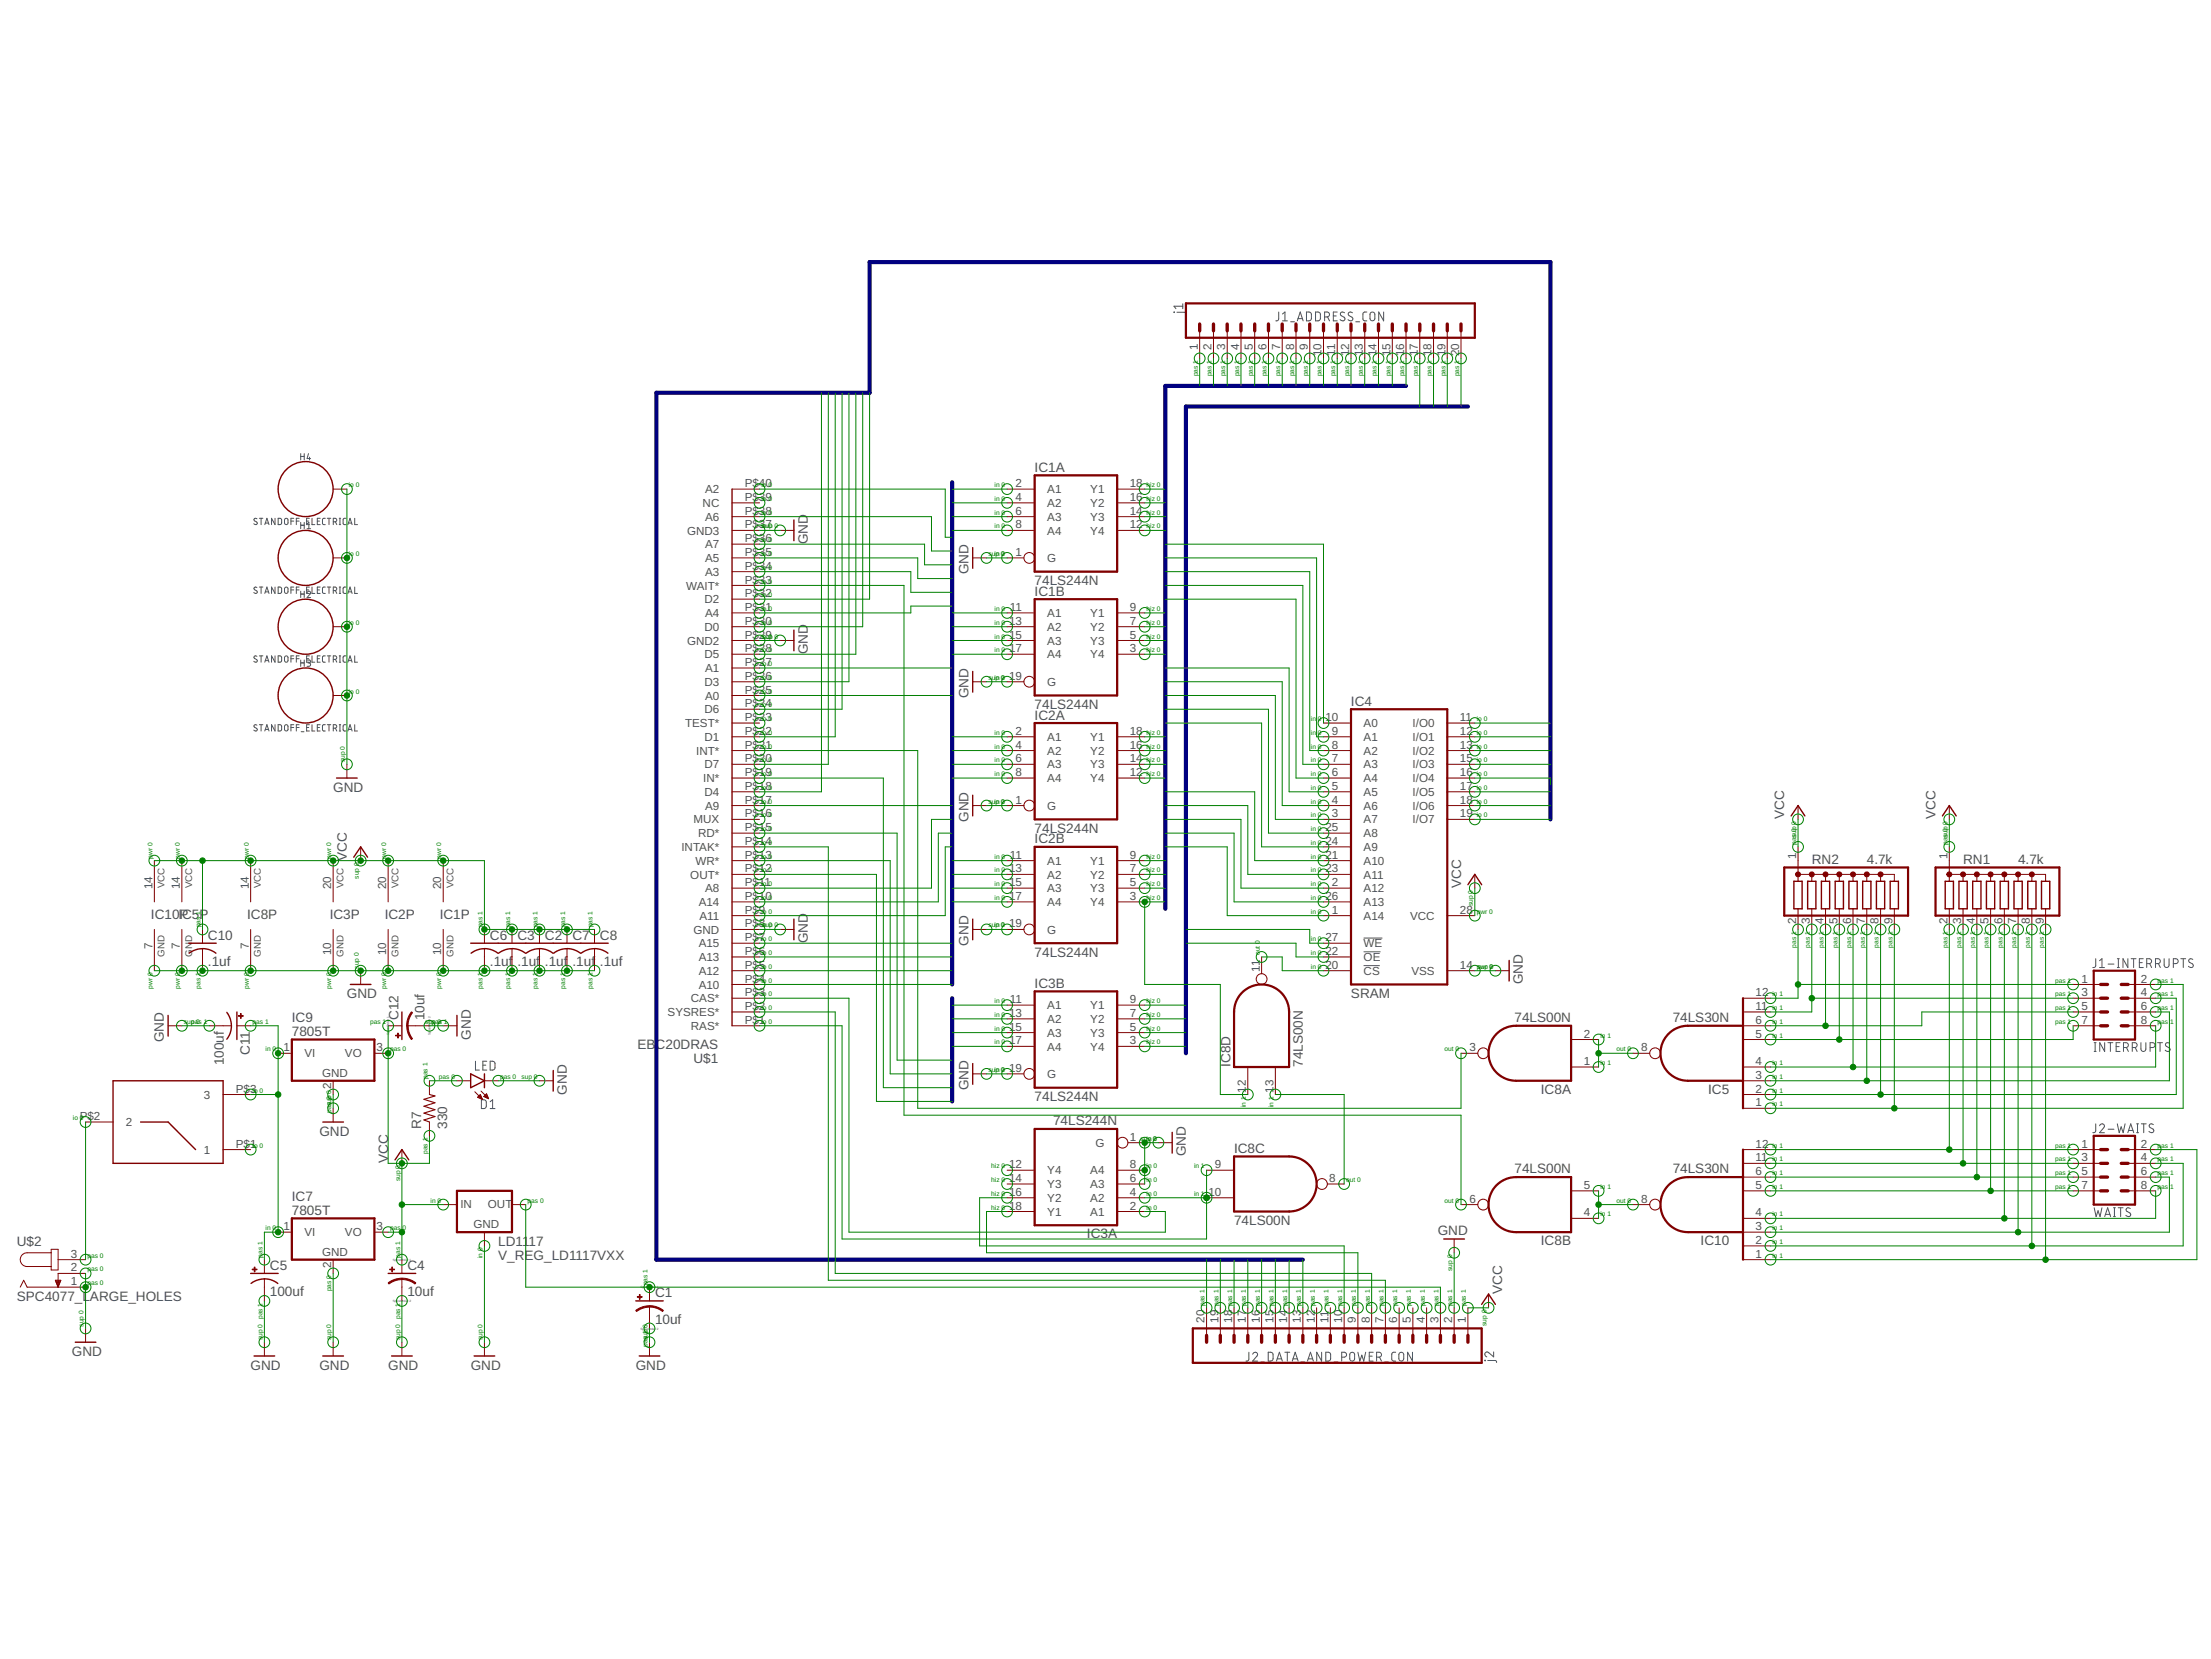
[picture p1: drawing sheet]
<svg xmlns="http://www.w3.org/2000/svg" width="800mm" height="600mm" viewBox="0 0 800 600" stroke-linecap="round" stroke-linejoin="round" font-family="sans-serif">
<defs><g id="words">
<g font-size="4.9" fill="#505050">
<text x="374.4" y="170.7">IC1A</text>
<text x="292.3" y="196.8" transform="rotate(-90 292.3 196.8)">GND</text>
<text x="350.5" y="207.7" transform="rotate(-90 350.5 207.7)">GND</text>
<text x="374.4" y="211.8">74LS244N</text>
<text x="374.4" y="215.5">IC1B</text>
<text x="292.3" y="236.6" transform="rotate(-90 292.3 236.6)">GND</text>
<text x="350.5" y="252.5" transform="rotate(-90 350.5 252.5)">GND</text>
<text x="374.4" y="256.5">74LS244N</text>
<text x="488.9" y="255.3">IC4</text>
<text x="374.4" y="260.3">IC2A</text>
<text x="120.6" y="286.4">GND</text>
<text x="350.5" y="297.3" transform="rotate(-90 350.5 297.3)">GND</text>
<text x="645.7" y="296.4" transform="rotate(-90 645.7 296.4)">VCC</text>
<text x="700.4" y="296.4" transform="rotate(-90 700.4 296.4)">VCC</text>
<text x="374.4" y="301.3">74LS244N</text>
<text x="374.4" y="305.1">IC2B</text>
<text x="125.5" y="311.3" transform="rotate(-90 125.5 311.3)">VCC</text>
<text x="655.6" y="312.5">RN2</text>
<text x="675.5" y="312.5">4.7k</text>
<text x="710.4" y="312.5">RN1</text>
<text x="730.3" y="312.5">4.7k</text>
<text x="528.7" y="321.3" transform="rotate(-90 528.7 321.3)">VCC</text>
<text x="54.6" y="332.4">IC10IP</text>
<text x="65.9" y="332.4">C5P</text>
<text x="89.5" y="332.4">IC8P</text>
<text x="119.3" y="332.4">IC3P</text>
<text x="139.2" y="332.4">IC2P</text>
<text x="159.1" y="332.4">IC1P</text>
<text x="75.3" y="339.9">C10</text>
<text x="177.3" y="339.9">C6</text>
<text x="187.3" y="339.9">C3</text>
<text x="197.2" y="339.9">C2</text>
<text x="207.2" y="339.9">C7</text>
<text x="217.1" y="339.9">C8</text>
<text x="292.3" y="341.2" transform="rotate(-90 292.3 341.2)">GND</text>
<text x="350.5" y="342.1" transform="rotate(-90 350.5 342.1)">GND</text>
<text x="374.4" y="346.1">74LS244N</text>
<text x="75.3" y="349.4">.1uf</text>
<text x="177.3" y="349.4">.1uf</text>
<text x="187.3" y="349.4">.1uf</text>
<text x="197.2" y="349.4">.1uf</text>
<text x="207.2" y="349.4">.1uf</text>
<text x="217.1" y="349.4">.1uf</text>
<text x="374.4" y="357.3">IC3B</text>
<text x="551.1" y="356.1" transform="rotate(-90 551.1 356.1)">GND</text>
<text x="125.5" y="361.1">GND</text>
<text x="488.9" y="361.1">SRAM</text>
<text x="105.6" y="369.8">IC9</text>
<text x="144.2" y="369" transform="rotate(-90 144.2 369)">C12</text>
<text x="153.7" y="369" transform="rotate(-90 153.7 369)">10uf</text>
<text x="548.1" y="369.5">74LS00N</text>
<text x="605.3" y="369.5">74LS30N</text>
<text x="59.3" y="377" transform="rotate(-90 59.3 377)">GND</text>
<text x="105.6" y="374.8">7805T</text>
<text x="170.3" y="376" transform="rotate(-90 170.3 376)">GND</text>
<text x="90.5" y="381.6" transform="rotate(-90 90.5 381.6)">C11</text>
<text x="230.7" y="379.5">EBC20DRAS</text>
<text x="81" y="385.3" transform="rotate(-90 81 385.3)">100uf</text>
<text x="250.9" y="384.5">U$1</text>
<text x="445.3" y="386" transform="rotate(-90 445.3 386)">IC8D</text>
<text x="471.5" y="386" transform="rotate(-90 471.5 386)">74LS00N</text>
<text x="205.2" y="395.9" transform="rotate(-90 205.2 395.9)">GND</text>
<text x="350.5" y="394.4" transform="rotate(-90 350.5 394.4)">GND</text>
<text x="557.6" y="395.7">IC8A</text>
<text x="618.1" y="395.7">IC5</text>
<text x="374.4" y="398.4">74LS244N</text>
<text x="381.1" y="406.9">74LS244N</text>
<text x="115.6" y="410.8">GND</text>
<text x="152.5" y="408.3" transform="rotate(-90 152.5 408.3)">R7</text>
<text x="161.9" y="408.3" transform="rotate(-90 161.9 408.3)">330</text>
<text x="429.2" y="418.3" transform="rotate(-90 429.2 418.3)">GND</text>
<text x="446.6" y="417.1">IC8C</text>
<text x="140.5" y="420.8" transform="rotate(-90 140.5 420.8)">VCC</text>
<text x="548.1" y="424.3">74LS00N</text>
<text x="605.3" y="424.3">74LS30N</text>
<text x="105.6" y="434.5">IC7</text>
<text x="105.6" y="439.5">7805T</text>
<text x="446.6" y="443.2">74LS00N</text>
<text x="393.4" y="447.9">IC3A</text>
<text x="520.3" y="446.7">GND</text>
<text x="6.1" y="450.7">U$2</text>
<text x="180.3" y="455.6">V_REG_LD1117VXX</text>
<text x="180.3" y="450.7">LD11</text>
<text x="191.3" y="450.7">17</text>
<text x="557.6" y="450.4">IC8B</text>
<text x="615.4" y="450.4">IC10</text>
<text x="97.7" y="459.4">C5</text>
<text x="147.4" y="459.4">C4</text>
<text x="6.1" y="470.6">SPC4077_LARGE_HOLES</text>
<text x="97.7" y="468.8">100uf</text>
<text x="147.4" y="468.8">10uf</text>
<text x="237" y="469.3">C1</text>
<text x="543.6" y="468.1" transform="rotate(-90 543.6 468.1)">VCC</text>
<text x="237" y="478.8">10uf</text>
<text x="26" y="490.5">GND</text>
<text x="90.7" y="495.4">GND</text>
<text x="115.6" y="495.4">GND</text>
<text x="140.5" y="495.4">GND</text>
<text x="170.3" y="495.4">GND</text>
<text x="230.1" y="495.4">GND</text>
</g>
<g font-size="4.2" fill="#505050">
<text x="433.4" y="126.6" transform="rotate(-90 433.4 126.6)">1</text>
<text x="438.4" y="126.6" transform="rotate(-90 438.4 126.6)">2</text>
<text x="443.4" y="126.6" transform="rotate(-90 443.4 126.6)">3</text>
<text x="448.4" y="126.6" transform="rotate(-90 448.4 126.6)">4</text>
<text x="453.4" y="126.6" transform="rotate(-90 453.4 126.6)">5</text>
<text x="458.3" y="126.6" transform="rotate(-90 458.3 126.6)">6</text>
<text x="463.3" y="126.6" transform="rotate(-90 463.3 126.6)">7</text>
<text x="468.3" y="126.6" transform="rotate(-90 468.3 126.6)">8</text>
<text x="473.3" y="126.6" transform="rotate(-90 473.3 126.6)">9</text>
<text x="478.2" y="128.9" transform="rotate(-90 478.2 128.9)">10</text>
<text x="483.2" y="128.6" transform="rotate(-90 483.2 128.6)">11</text>
<text x="488.2" y="128.9" transform="rotate(-90 488.2 128.9)">12</text>
<text x="493.2" y="128.9" transform="rotate(-90 493.2 128.9)">13</text>
<text x="498.1" y="128.9" transform="rotate(-90 498.1 128.9)">14</text>
<text x="503.1" y="128.9" transform="rotate(-90 503.1 128.9)">15</text>
<text x="508.1" y="128.9" transform="rotate(-90 508.1 128.9)">16</text>
<text x="513.1" y="128.9" transform="rotate(-90 513.1 128.9)">17</text>
<text x="518.1" y="128.9" transform="rotate(-90 518.1 128.9)">18</text>
<text x="523" y="128.9" transform="rotate(-90 523 128.9)">19</text>
<text x="528" y="128.9" transform="rotate(-90 528 128.9)">20</text>
<text x="255.2" y="178.4">A2</text>
<text x="269.5" y="176.2">P$40</text>
<text x="367.5" y="176.2">2</text>
<text x="379" y="178.4">A1</text>
<text x="394.5" y="178.4">Y1</text>
<text x="408.9" y="176.2">18</text>
<text x="254.3" y="183.4">NC</text>
<text x="269.5" y="181.2">P$39</text>
<text x="367.5" y="181.2">4</text>
<text x="379" y="183.4">A2</text>
<text x="394.5" y="183.4">Y2</text>
<text x="408.9" y="181.2">16</text>
<text x="255.2" y="188.4">A6</text>
<text x="269.5" y="191.2">P$37</text>
<text x="269.5" y="186.2">P$38</text>
<text x="367.5" y="186.2">6</text>
<text x="367.5" y="191.2">8</text>
<text x="379" y="188.4">A3</text>
<text x="394.5" y="188.4">Y3</text>
<text x="408.9" y="191.2">12</text>
<text x="408.9" y="186.2">14</text>
<text x="248.6" y="193.3">GND3</text>
<text x="269.5" y="196.1">P$36</text>
<text x="379" y="193.3">A4</text>
<text x="394.5" y="193.3">Y4</text>
<text x="255.2" y="203.3">A5</text>
<text x="255.2" y="198.3">A7</text>
<text x="269.5" y="201.1">P$35</text>
<text x="367.5" y="201.1">1</text>
<text x="379" y="203.3">G</text>
<text x="255.2" y="208.3">A3</text>
<text x="269.5" y="206.1">P$34</text>
<text x="248.3" y="213.2">WAIT*</text>
<text x="269.5" y="211.1">P$33</text>
<text x="254.9" y="218.2">D2</text>
<text x="269.5" y="221">P$31</text>
<text x="269.5" y="216">P$32</text>
<text x="365.4" y="221">11</text>
<text x="408.9" y="221">9</text>
<text x="255.2" y="223.2">A4</text>
<text x="269.5" y="226">P$30</text>
<text x="365.2" y="226">13</text>
<text x="379" y="223.2">A1</text>
<text x="394.5" y="223.2">Y1</text>
<text x="408.9" y="226">7</text>
<text x="248.6" y="233.2">GND2</text>
<text x="254.9" y="228.2">D0</text>
<text x="269.5" y="231">P$29</text>
<text x="365.2" y="231">15</text>
<text x="379" y="228.2">A2</text>
<text x="379" y="233.2">A3</text>
<text x="394.5" y="233.2">Y3</text>
<text x="394.5" y="228.2">Y2</text>
<text x="408.9" y="231">5</text>
<text x="254.9" y="238.1">D5</text>
<text x="269.5" y="235.9">P$28</text>
<text x="365.2" y="235.9">17</text>
<text x="379" y="238.1">A4</text>
<text x="394.5" y="238.1">Y4</text>
<text x="408.9" y="235.9">3</text>
<text x="255.2" y="243.1">A1</text>
<text x="269.5" y="245.9">P$26</text>
<text x="269.5" y="240.9">P$27</text>
<text x="365.2" y="245.9">19</text>
<text x="254.9" y="248.1">D3</text>
<text x="269.5" y="250.9">P$25</text>
<text x="379" y="248.1">G</text>
<text x="255.2" y="253.1">A0</text>
<text x="269.5" y="255.9">P$24</text>
<text x="247.9" y="263">TEST*</text>
<text x="254.9" y="258">D6</text>
<text x="269.5" y="260.8">P$23</text>
<text x="479.6" y="260.8">10</text>
<text x="493.5" y="263">A0</text>
<text x="511.2" y="263">I/O0</text>
<text x="528.3" y="260.8">11</text>
<text x="254.9" y="268">D1</text>
<text x="269.5" y="265.8">P$22</text>
<text x="367.5" y="265.8">2</text>
<text x="379" y="268">A1</text>
<text x="394.5" y="268">Y1</text>
<text x="408.9" y="265.8">18</text>
<text x="482" y="265.8">9</text>
<text x="493.5" y="268">A1</text>
<text x="511.2" y="268">I/O1</text>
<text x="528.3" y="265.8">12</text>
<text x="251.9" y="273">INT*</text>
<text x="269.5" y="275.8">P$20</text>
<text x="269.5" y="270.8">P$21</text>
<text x="367.5" y="270.8">4</text>
<text x="367.5" y="275.8">6</text>
<text x="379" y="273">A2</text>
<text x="394.5" y="273">Y2</text>
<text x="408.9" y="275.8">14</text>
<text x="408.9" y="270.8">16</text>
<text x="482" y="270.8">8</text>
<text x="482" y="275.8">7</text>
<text x="493.5" y="273">A2</text>
<text x="511.2" y="273">I/O2</text>
<text x="528.3" y="270.8">13</text>
<text x="528.3" y="275.8">15</text>
<text x="254.9" y="277.9">D7</text>
<text x="269.5" y="280.7">P$19</text>
<text x="367.5" y="280.7">8</text>
<text x="379" y="278">A3</text>
<text x="394.5" y="277.9">Y3</text>
<text x="408.9" y="280.7">12</text>
<text x="482" y="280.7">6</text>
<text x="493.5" y="278">A3</text>
<text x="511.2" y="277.9">I/O3</text>
<text x="528.3" y="280.7">16</text>
<text x="254.5" y="282.9">IN*</text>
<text x="254.9" y="287.9">D4</text>
<text x="269.5" y="285.7">P$18</text>
<text x="379" y="282.9">A4</text>
<text x="394.5" y="282.9">Y4</text>
<text x="482" y="285.7">5</text>
<text x="493.5" y="282.9">A4</text>
<text x="493.5" y="287.9">A5</text>
<text x="511.2" y="282.9">I/O4</text>
<text x="511.2" y="287.9">I/O5</text>
<text x="528.3" y="285.7">17</text>
<text x="255.2" y="292.9">A9</text>
<text x="269.5" y="290.7">P$17</text>
<text x="367.5" y="290.7">1</text>
<text x="379" y="292.9">G</text>
<text x="482" y="290.7">4</text>
<text x="493.5" y="292.9">A6</text>
<text x="511.2" y="292.9">I/O6</text>
<text x="528.3" y="290.7">18</text>
<text x="251" y="297.9">MUX</text>
<text x="269.5" y="295.7">P$16</text>
<text x="482" y="295.7">3</text>
<text x="493.5" y="297.9">A7</text>
<text x="511.2" y="297.9">I/O7</text>
<text x="528.3" y="295.7">19</text>
<text x="252.6" y="302.8">RD*</text>
<text x="269.5" y="305.6">P$14</text>
<text x="269.5" y="300.6">P$15</text>
<text x="479.6" y="300.6">25</text>
<text x="479.6" y="305.6">24</text>
<text x="493.5" y="302.8">A8</text>
<text x="246.6" y="307.8">INTAK*</text>
<text x="269.5" y="310.6">P$13</text>
<text x="365.4" y="310.6">11</text>
<text x="408.9" y="310.6">9</text>
<text x="479.6" y="310.6">21</text>
<text x="493.5" y="307.8">A9</text>
<text x="650" y="310.6" transform="rotate(-90 650 310.6)">1</text>
<text x="704.7" y="310.6" transform="rotate(-90 704.7 310.6)">1</text>
<text x="249.8" y="317.8">OUT*</text>
<text x="251.7" y="312.8">WR*</text>
<text x="269.5" y="315.6">P$12</text>
<text x="365.2" y="315.6">13</text>
<text x="379" y="312.8">A1</text>
<text x="379" y="317.8">A2</text>
<text x="394.5" y="317.8">Y2</text>
<text x="394.5" y="312.8">Y1</text>
<text x="408.9" y="315.6">7</text>
<text x="479.6" y="315.6">23</text>
<text x="493.5" y="312.8">A10</text>
<text x="493.5" y="317.8">A11</text>
<text x="55.2" y="321.6" transform="rotate(-90 55.2 321.6)">14</text>
<text x="65.1" y="321.6" transform="rotate(-90 65.1 321.6)">14</text>
<text x="90" y="321.6" transform="rotate(-90 90 321.6)">14</text>
<text x="119.9" y="321.6" transform="rotate(-90 119.9 321.6)">20</text>
<text x="139.8" y="321.6" transform="rotate(-90 139.8 321.6)">20</text>
<text x="159.7" y="321.6" transform="rotate(-90 159.7 321.6)">20</text>
<text x="255.2" y="322.7">A8</text>
<text x="269.5" y="320.6">P$11</text>
<text x="365.2" y="320.6">15</text>
<text x="379" y="322.7">A3</text>
<text x="394.5" y="322.7">Y3</text>
<text x="408.9" y="320.6">5</text>
<text x="482" y="320.6">2</text>
<text x="493.5" y="322.7">A12</text>
<text x="252.8" y="327.7">A14</text>
<text x="269.5" y="325.5">P$10</text>
<text x="365.2" y="325.5">17</text>
<text x="379" y="327.7">A4</text>
<text x="394.5" y="327.7">Y4</text>
<text x="408.9" y="325.5">3</text>
<text x="479.6" y="325.5">26</text>
<text x="493.5" y="327.7">A13</text>
<text x="253.1" y="332.7">A11</text>
<text x="269.5" y="335.5">P$8</text>
<text x="269.5" y="330.5">P$9</text>
<text x="365.2" y="335.5">19</text>
<text x="482" y="330.5">1</text>
<text x="493.5" y="332.7">A14</text>
<text x="510.3" y="332.7">VCC</text>
<text x="528.3" y="330.5">28</text>
<text x="650" y="334.3" transform="rotate(-90 650 334.3)">2</text>
<text x="654.9" y="334.3" transform="rotate(-90 654.9 334.3)">3</text>
<text x="659.9" y="334.3" transform="rotate(-90 659.9 334.3)">4</text>
<text x="664.9" y="334.3" transform="rotate(-90 664.9 334.3)">5</text>
<text x="669.9" y="334.3" transform="rotate(-90 669.9 334.3)">6</text>
<text x="674.8" y="334.3" transform="rotate(-90 674.8 334.3)">7</text>
<text x="679.8" y="334.3" transform="rotate(-90 679.8 334.3)">8</text>
<text x="684.8" y="334.3" transform="rotate(-90 684.8 334.3)">9</text>
<text x="704.7" y="334.3" transform="rotate(-90 704.7 334.3)">2</text>
<text x="709.7" y="334.3" transform="rotate(-90 709.7 334.3)">3</text>
<text x="714.7" y="334.3" transform="rotate(-90 714.7 334.3)">4</text>
<text x="719.6" y="334.3" transform="rotate(-90 719.6 334.3)">5</text>
<text x="724.6" y="334.3" transform="rotate(-90 724.6 334.3)">6</text>
<text x="729.6" y="334.3" transform="rotate(-90 729.6 334.3)">7</text>
<text x="734.6" y="334.3" transform="rotate(-90 734.6 334.3)">8</text>
<text x="739.6" y="334.3" transform="rotate(-90 739.6 334.3)">9</text>
<text x="251" y="337.7">GND</text>
<text x="269.5" y="340.5">P$7</text>
<text x="379" y="337.7">G</text>
<text x="479.6" y="340.5">27</text>
<text x="55.2" y="343.1" transform="rotate(-90 55.2 343.1)">7</text>
<text x="65.1" y="343.1" transform="rotate(-90 65.1 343.1)">7</text>
<text x="90" y="343.1" transform="rotate(-90 90 343.1)">7</text>
<text x="119.9" y="345.4" transform="rotate(-90 119.9 345.4)">10</text>
<text x="139.8" y="345.4" transform="rotate(-90 139.8 345.4)">10</text>
<text x="159.7" y="345.4" transform="rotate(-90 159.7 345.4)">10</text>
<text x="252.8" y="347.6">A13</text>
<text x="252.8" y="342.6">A15</text>
<text x="269.5" y="345.4">P$6</text>
<text x="479.6" y="345.4">22</text>
<text x="493.5" y="342.7">WE</text>
<text x="493.5" y="347.6">OE</text>
<text x="252.8" y="352.6">A12</text>
<text x="269.5" y="350.4">P$5</text>
<text x="455.8" y="351.5" transform="rotate(-90 455.8 351.5)">11</text>
<text x="479.6" y="350.4">20</text>
<text x="493.5" y="352.6">CS</text>
<text x="510.7" y="352.6">VSS</text>
<text x="528.3" y="350.4">14</text>
<text x="252.8" y="357.6">A10</text>
<text x="269.5" y="355.4">P$4</text>
<text x="753.2" y="355.4">1</text>
<text x="774.7" y="355.4">2</text>
<text x="250" y="362.6">CAS*</text>
<text x="269.5" y="365.3">P$2</text>
<text x="269.5" y="360.4">P$3</text>
<text x="365.4" y="362.9">11</text>
<text x="379" y="365">A1</text>
<text x="394.5" y="365">Y1</text>
<text x="408.9" y="362.9">9</text>
<text x="635.3" y="365.3">11</text>
<text x="635.3" y="360.4">12</text>
<text x="753.2" y="360.4">3</text>
<text x="753.2" y="365.3">5</text>
<text x="774.7" y="360.4">4</text>
<text x="774.7" y="365.3">6</text>
<text x="241.6" y="367.5">SYSRES*</text>
<text x="269.5" y="370.3">P$1</text>
<text x="365.2" y="367.8">13</text>
<text x="379" y="370">A2</text>
<text x="394.5" y="370">Y2</text>
<text x="408.9" y="367.8">7</text>
<text x="635.3" y="370.3">6</text>
<text x="753.2" y="370.3">7</text>
<text x="774.7" y="370.3">8</text>
<text x="250" y="372.5">RAS*</text>
<text x="365.2" y="372.8">15</text>
<text x="365.2" y="377.8">17</text>
<text x="379" y="375">A3</text>
<text x="394.5" y="375">Y3</text>
<text x="408.9" y="377.8">3</text>
<text x="408.9" y="372.8">5</text>
<text x="573.1" y="375.3">2</text>
<text x="635.3" y="375.3">5</text>
<text x="102.6" y="380.3">1</text>
<text x="110.2" y="382.5">VI</text>
<text x="124.8" y="382.5">VO</text>
<text x="136.2" y="380.3">3</text>
<text x="379" y="380">A4</text>
<text x="394.5" y="380">Y4</text>
<text x="531.7" y="380.3">3</text>
<text x="594" y="380.3">8</text>
<text x="116.6" y="389.4">GND</text>
<text x="365.2" y="387.7">19</text>
<text x="379" y="389.9">G</text>
<text x="573.1" y="385.3">1</text>
<text x="635.3" y="385.3">4</text>
<text x="85.3" y="395.2">P$3</text>
<text x="119.9" y="394" transform="rotate(-90 119.9 394)">2</text>
<text x="450.9" y="395.2" transform="rotate(-90 450.9 395.2)">12</text>
<text x="460.8" y="395.2" transform="rotate(-90 460.8 395.2)">13</text>
<text x="635.3" y="395.2">2</text>
<text x="635.3" y="390.2">3</text>
<text x="73.8" y="397.4">3</text>
<text x="635.3" y="400.2">1</text>
<text x="28.8" y="405.2">P$2</text>
<text x="45.5" y="407.4">2</text>
<text x="408.9" y="412.6">1</text>
<text x="73.8" y="417.3">1</text>
<text x="85.3" y="415.1">P$1</text>
<text x="396.4" y="414.8">G</text>
<text x="635.3" y="415.1">12</text>
<text x="753.2" y="415.1">1</text>
<text x="774.7" y="415.1">2</text>
<text x="365.2" y="422.6">12</text>
<text x="379" y="424.8">Y4</text>
<text x="394.5" y="424.8">A4</text>
<text x="408.9" y="422.6">8</text>
<text x="439.7" y="422.6">9</text>
<text x="635.3" y="425.1">6</text>
<text x="635.3" y="420.1">11</text>
<text x="753.2" y="420.1">3</text>
<text x="753.2" y="425.1">5</text>
<text x="774.7" y="420.1">4</text>
<text x="774.7" y="425.1">6</text>
<text x="365.2" y="427.6">14</text>
<text x="379" y="429.7">Y3</text>
<text x="394.5" y="429.7">A3</text>
<text x="408.9" y="427.6">6</text>
<text x="481" y="427.6">8</text>
<text x="573.1" y="430">5</text>
<text x="635.3" y="430">5</text>
<text x="753.2" y="430">7</text>
<text x="774.7" y="430">8</text>
<text x="166.6" y="437">IN</text>
<text x="176.6" y="437">OUT</text>
<text x="365.2" y="432.5">16</text>
<text x="365.2" y="437.5">18</text>
<text x="379" y="434.7">Y2</text>
<text x="394.5" y="434.7">A2</text>
<text x="408.9" y="437.5">2</text>
<text x="408.9" y="432.5">4</text>
<text x="437.3" y="432.5">10</text>
<text x="531.7" y="435">6</text>
<text x="594" y="435">8</text>
<text x="379" y="439.7">Y1</text>
<text x="394.5" y="439.7">A1</text>
<text x="573.1" y="440">4</text>
<text x="635.3" y="440">4</text>
<text x="102.6" y="445">1</text>
<text x="110.2" y="447.2">VI</text>
<text x="124.8" y="447.2">VO</text>
<text x="136.2" y="445">3</text>
<text x="171.3" y="444.2">GND</text>
<text x="635.3" y="450">2</text>
<text x="635.3" y="445">3</text>
<text x="25.6" y="454.9">3</text>
<text x="116.6" y="454.1">GND</text>
<text x="635.3" y="454.9">1</text>
<text x="25.6" y="459.9">2</text>
<text x="119.9" y="458.7" transform="rotate(-90 119.9 458.7)">2</text>
<text x="25.6" y="464.9">1</text>
<text x="435.9" y="478.4" transform="rotate(-90 435.9 478.4)">20</text>
<text x="440.9" y="478.4" transform="rotate(-90 440.9 478.4)">19</text>
<text x="445.9" y="478.4" transform="rotate(-90 445.9 478.4)">18</text>
<text x="450.9" y="478.4" transform="rotate(-90 450.9 478.4)">17</text>
<text x="455.8" y="478.4" transform="rotate(-90 455.8 478.4)">16</text>
<text x="460.8" y="478.4" transform="rotate(-90 460.8 478.4)">15</text>
<text x="465.8" y="478.4" transform="rotate(-90 465.8 478.4)">14</text>
<text x="470.8" y="478.4" transform="rotate(-90 470.8 478.4)">13</text>
<text x="475.7" y="478.4" transform="rotate(-90 475.7 478.4)">12</text>
<text x="480.7" y="478.4" transform="rotate(-90 480.7 478.4)">11</text>
<text x="485.7" y="478.4" transform="rotate(-90 485.7 478.4)">10</text>
<text x="490.7" y="478.4" transform="rotate(-90 490.7 478.4)">9</text>
<text x="495.7" y="478.4" transform="rotate(-90 495.7 478.4)">8</text>
<text x="500.6" y="478.4" transform="rotate(-90 500.6 478.4)">7</text>
<text x="505.6" y="478.4" transform="rotate(-90 505.6 478.4)">6</text>
<text x="510.6" y="478.4" transform="rotate(-90 510.6 478.4)">5</text>
<text x="515.6" y="478.4" transform="rotate(-90 515.6 478.4)">4</text>
<text x="520.5" y="478.4" transform="rotate(-90 520.5 478.4)">3</text>
<text x="525.5" y="478.4" transform="rotate(-90 525.5 478.4)">2</text>
<text x="530.5" y="478.4" transform="rotate(-90 530.5 478.4)">1</text>
</g>
<g font-size="3.5" fill="#505050">
<text x="59.6" y="321.3" transform="rotate(-90 59.6 321.3)">VCC</text>
<text x="69.5" y="321.3" transform="rotate(-90 69.5 321.3)">VCC</text>
<text x="94.4" y="321.3" transform="rotate(-90 94.4 321.3)">VCC</text>
<text x="124.3" y="321.3" transform="rotate(-90 124.3 321.3)">VCC</text>
<text x="144.2" y="321.3" transform="rotate(-90 144.2 321.3)">VCC</text>
<text x="164.1" y="321.3" transform="rotate(-90 164.1 321.3)">VCC</text>
<text x="69.5" y="340.9" transform="rotate(-90 69.5 340.9)">D</text>
<text x="59.6" y="346.1" transform="rotate(-90 59.6 346.1)">GND</text>
<text x="69.5" y="346.1" transform="rotate(-90 69.5 346.1)">GN</text>
<text x="94.4" y="346.1" transform="rotate(-90 94.4 346.1)">GND</text>
<text x="124.3" y="346.1" transform="rotate(-90 124.3 346.1)">GND</text>
<text x="144.2" y="346.1" transform="rotate(-90 144.2 346.1)">GND</text>
<text x="164.1" y="346.1" transform="rotate(-90 164.1 346.1)">GND</text>
</g>
<g font-size="2.4" fill="#008000">
<text x="433.4" y="136.2" transform="rotate(-90 433.4 136.2)">pas 1</text>
<text x="438.4" y="136.2" transform="rotate(-90 438.4 136.2)">pas 1</text>
<text x="443.4" y="136.2" transform="rotate(-90 443.4 136.2)">pas 1</text>
<text x="448.4" y="136.2" transform="rotate(-90 448.4 136.2)">pas 1</text>
<text x="453.4" y="136.2" transform="rotate(-90 453.4 136.2)">pas 1</text>
<text x="458.3" y="136.2" transform="rotate(-90 458.3 136.2)">pas 1</text>
<text x="463.3" y="136.2" transform="rotate(-90 463.3 136.2)">pas 1</text>
<text x="468.3" y="136.2" transform="rotate(-90 468.3 136.2)">pas 1</text>
<text x="473.3" y="136.2" transform="rotate(-90 473.3 136.2)">pas 1</text>
<text x="478.2" y="136.2" transform="rotate(-90 478.2 136.2)">pas 1</text>
<text x="483.2" y="136.2" transform="rotate(-90 483.2 136.2)">pas 1</text>
<text x="488.2" y="136.2" transform="rotate(-90 488.2 136.2)">pas 1</text>
<text x="493.2" y="136.2" transform="rotate(-90 493.2 136.2)">pas 1</text>
<text x="498.1" y="136.2" transform="rotate(-90 498.1 136.2)">pas 1</text>
<text x="503.1" y="136.2" transform="rotate(-90 503.1 136.2)">pas 1</text>
<text x="508.1" y="136.2" transform="rotate(-90 508.1 136.2)">pas 1</text>
<text x="513.1" y="136.2" transform="rotate(-90 513.1 136.2)">pas 1</text>
<text x="518.1" y="136.2" transform="rotate(-90 518.1 136.2)">pas 1</text>
<text x="523" y="136.2" transform="rotate(-90 523 136.2)">pas 1</text>
<text x="528" y="136.2" transform="rotate(-90 528 136.2)">pas 1</text>
<text x="126.2" y="176.2">io 0</text>
<text x="275.6" y="176.2">io 0</text>
<text x="359.9" y="176.2">in 0</text>
<text x="414.9" y="176.2">hiz 0</text>
<text x="275.6" y="181.2">io 0</text>
<text x="359.9" y="181.2">in 0</text>
<text x="414.9" y="181.2">hiz 0</text>
<text x="275.6" y="191.2">io p 0</text>
<text x="275.6" y="186.2">io 0</text>
<text x="275.8" y="191.2">su0</text>
<text x="359.9" y="186.2">in 0</text>
<text x="359.9" y="191.2">in 0</text>
<text x="414.9" y="191.2">hiz 0</text>
<text x="414.9" y="186.2">hiz 0</text>
<text x="275.6" y="196.1">io 0</text>
<text x="126.2" y="201.1">io 0</text>
<text x="275.6" y="201.1">io 0</text>
<text x="357.7" y="201.1">suip 0</text>
<text x="360.4" y="201.1">n 0</text>
<text x="275.6" y="206.1">io 0</text>
<text x="275.6" y="211.1">io 0</text>
<text x="275.6" y="221">io 0</text>
<text x="275.6" y="216">io 0</text>
<text x="359.9" y="221">in 0</text>
<text x="414.9" y="221">hiz 0</text>
<text x="126.2" y="226">io 0</text>
<text x="275.6" y="226">io 0</text>
<text x="359.9" y="226">in 0</text>
<text x="414.9" y="226">hiz 0</text>
<text x="275.6" y="231">io p 0</text>
<text x="275.8" y="231">su0</text>
<text x="359.9" y="231">in 0</text>
<text x="414.9" y="231">hiz 0</text>
<text x="275.6" y="235.9">io 0</text>
<text x="359.9" y="235.9">in 0</text>
<text x="414.9" y="235.9">hiz 0</text>
<text x="275.6" y="245.9">io 0</text>
<text x="275.6" y="240.9">io 0</text>
<text x="357.7" y="245.9">suip 0</text>
<text x="360.4" y="245.9">n 0</text>
<text x="126.2" y="250.9">io 0</text>
<text x="275.6" y="250.9">io 0</text>
<text x="275.6" y="255.9">io 0</text>
<text x="275.6" y="260.8">io 0</text>
<text x="474.4" y="260.8">in</text>
<text x="476.9" y="260.8">0</text>
<text x="534.4" y="260.8">io 0</text>
<text x="275.6" y="265.8">io 0</text>
<text x="359.9" y="265.8">in 0</text>
<text x="414.9" y="265.8">hiz 0</text>
<text x="474.4" y="265.8">in</text>
<text x="476.9" y="265.8">0</text>
<text x="534.4" y="265.8">io 0</text>
<text x="124.8" y="275.8" transform="rotate(-90 124.8 275.8)">sup 0</text>
<text x="275.6" y="275.8">io 0</text>
<text x="275.6" y="270.8">io 0</text>
<text x="359.9" y="270.8">in 0</text>
<text x="359.9" y="275.8">in 0</text>
<text x="414.9" y="275.8">hiz 0</text>
<text x="414.9" y="270.8">hiz 0</text>
<text x="474.4" y="270.8">in 0</text>
<text x="474.4" y="275.8">in 0</text>
<text x="534.4" y="270.8">io 0</text>
<text x="534.4" y="275.8">io 0</text>
<text x="275.6" y="280.7">io 0</text>
<text x="359.9" y="280.7">in 0</text>
<text x="414.9" y="280.7">hiz 0</text>
<text x="474.4" y="280.7">in 0</text>
<text x="534.4" y="280.7">io 0</text>
<text x="275.6" y="285.7">io 0</text>
<text x="474.4" y="285.7">in 0</text>
<text x="534.4" y="285.7">io 0</text>
<text x="275.6" y="290.7">io 0</text>
<text x="357.7" y="290.7">suip 0</text>
<text x="360.4" y="290.7">n 0</text>
<text x="474.4" y="290.7">in 0</text>
<text x="534.4" y="290.7">io 0</text>
<text x="275.6" y="295.7">io 0</text>
<text x="474.4" y="295.7">in 0</text>
<text x="534.4" y="295.7">io 0</text>
<text x="275.6" y="305.6">io 0</text>
<text x="275.6" y="300.6">io 0</text>
<text x="474.4" y="300.6">in 0</text>
<text x="474.4" y="305.6">in 0</text>
<text x="650" y="305.6" transform="rotate(-90 650 305.6)">pas 0</text>
<text x="650" y="302.9" transform="rotate(-90 650 302.9)">sup 0</text>
<text x="704.7" y="305.6" transform="rotate(-90 704.7 305.6)">pas 0</text>
<text x="704.7" y="302.9" transform="rotate(-90 704.7 302.9)">sup 0</text>
<text x="55.2" y="310.6" transform="rotate(-90 55.2 310.6)">pwr 0</text>
<text x="65.1" y="310.6" transform="rotate(-90 65.1 310.6)">pwr 0</text>
<text x="90" y="310.6" transform="rotate(-90 90 310.6)">pwr 0</text>
<text x="119.9" y="310.6" transform="rotate(-90 119.9 310.6)">pwr 0</text>
<text x="139.8" y="310.6" transform="rotate(-90 139.8 310.6)">pwr 0</text>
<text x="159.7" y="310.6" transform="rotate(-90 159.7 310.6)">pwr 0</text>
<text x="275.6" y="310.6">io 0</text>
<text x="359.9" y="310.6">in 0</text>
<text x="414.9" y="310.6">hiz 0</text>
<text x="474.4" y="310.6">in 0</text>
<text x="129.8" y="317.8" transform="rotate(-90 129.8 317.8)">sup 0</text>
<text x="275.6" y="315.6">io 0</text>
<text x="359.9" y="315.6">in 0</text>
<text x="414.9" y="315.6">hiz 0</text>
<text x="474.4" y="315.6">in 0</text>
<text x="275.6" y="320.6">io 0</text>
<text x="359.9" y="320.6">in 0</text>
<text x="414.9" y="320.6">hiz 0</text>
<text x="474.4" y="320.6">in 0</text>
<text x="275.6" y="325.5">io 0</text>
<text x="359.9" y="325.5">in 0</text>
<text x="414.9" y="325.5">hiz 0</text>
<text x="474.4" y="325.5">in 0</text>
<text x="533" y="327.8" transform="rotate(-90 533 327.8)">sup 0</text>
<text x="72.6" y="335.5" transform="rotate(-90 72.6 335.5)">pas 1</text>
<text x="174.6" y="335.5" transform="rotate(-90 174.6 335.5)">pas 1</text>
<text x="184.6" y="335.5" transform="rotate(-90 184.6 335.5)">pas 1</text>
<text x="194.5" y="335.5" transform="rotate(-90 194.5 335.5)">pas 1</text>
<text x="204.5" y="335.5" transform="rotate(-90 204.5 335.5)">pas 1</text>
<text x="214.4" y="335.5" transform="rotate(-90 214.4 335.5)">pas 1</text>
<text x="275.6" y="335.5">io p 0</text>
<text x="275.6" y="330.5">io 0</text>
<text x="275.8" y="335.5">su0</text>
<text x="357.7" y="335.5">suip 0</text>
<text x="360.4" y="335.5">n 0</text>
<text x="474.4" y="330.5">in 0</text>
<text x="534.4" y="330.5">pwr 0</text>
<text x="275.6" y="340.5">io 0</text>
<text x="474.4" y="340.5">in 0</text>
<text x="275.6" y="345.4">io 0</text>
<text x="455.8" y="345.4" transform="rotate(-90 455.8 345.4)">out 0</text>
<text x="474.4" y="345.4">in 0</text>
<text x="650" y="342.7" transform="rotate(-90 650 342.7)">pas 1</text>
<text x="654.9" y="342.7" transform="rotate(-90 654.9 342.7)">pas 1</text>
<text x="659.9" y="342.7" transform="rotate(-90 659.9 342.7)">pas 1</text>
<text x="664.9" y="342.7" transform="rotate(-90 664.9 342.7)">pas 1</text>
<text x="669.9" y="342.7" transform="rotate(-90 669.9 342.7)">pas 1</text>
<text x="674.8" y="342.7" transform="rotate(-90 674.8 342.7)">pas 1</text>
<text x="679.8" y="342.7" transform="rotate(-90 679.8 342.7)">pas 1</text>
<text x="684.8" y="342.7" transform="rotate(-90 684.8 342.7)">pas 1</text>
<text x="704.7" y="342.7" transform="rotate(-90 704.7 342.7)">pas 1</text>
<text x="709.7" y="342.7" transform="rotate(-90 709.7 342.7)">pas 1</text>
<text x="714.7" y="342.7" transform="rotate(-90 714.7 342.7)">pas 1</text>
<text x="719.6" y="342.7" transform="rotate(-90 719.6 342.7)">pas 1</text>
<text x="724.6" y="342.7" transform="rotate(-90 724.6 342.7)">pas 1</text>
<text x="729.6" y="342.7" transform="rotate(-90 729.6 342.7)">pas 1</text>
<text x="734.6" y="342.7" transform="rotate(-90 734.6 342.7)">pas 1</text>
<text x="739.6" y="342.7" transform="rotate(-90 739.6 342.7)">pas 1</text>
<text x="129.8" y="350.4" transform="rotate(-90 129.8 350.4)">sup 0</text>
<text x="275.6" y="350.4">io 0</text>
<text x="474.4" y="350.4">in 0</text>
<text x="534.4" y="350.4">pwr 0</text>
<text x="534.6" y="350.4">sup 0</text>
<text x="55.2" y="357.7" transform="rotate(-90 55.2 357.7)">pwr 0</text>
<text x="65.1" y="357.7" transform="rotate(-90 65.1 357.7)">pwr 0</text>
<text x="72.6" y="357.7" transform="rotate(-90 72.6 357.7)">pas 1</text>
<text x="90" y="357.7" transform="rotate(-90 90 357.7)">pwr 0</text>
<text x="119.9" y="357.7" transform="rotate(-90 119.9 357.7)">pwr 0</text>
<text x="139.8" y="357.7" transform="rotate(-90 139.8 357.7)">pwr 0</text>
<text x="159.7" y="357.7" transform="rotate(-90 159.7 357.7)">pwr 0</text>
<text x="174.6" y="357.7" transform="rotate(-90 174.6 357.7)">pas 1</text>
<text x="184.6" y="357.7" transform="rotate(-90 184.6 357.7)">pas 1</text>
<text x="194.5" y="357.7" transform="rotate(-90 194.5 357.7)">pas 1</text>
<text x="204.5" y="357.7" transform="rotate(-90 204.5 357.7)">pas 1</text>
<text x="214.4" y="357.7" transform="rotate(-90 214.4 357.7)">pas 1</text>
<text x="275.6" y="355.4">io 0</text>
<text x="743.7" y="355.4">pas 1</text>
<text x="780.8" y="355.4">pas 1</text>
<text x="275.6" y="365.3">io 0</text>
<text x="275.6" y="360.4">io 0</text>
<text x="359.9" y="362.9">in 0</text>
<text x="414.9" y="362.9">hiz 0</text>
<text x="641.4" y="365.3">in 1</text>
<text x="641.4" y="360.4">in 1</text>
<text x="743.7" y="360.4">pas 1</text>
<text x="743.7" y="365.3">pas 1</text>
<text x="780.8" y="360.4">pas 1</text>
<text x="780.8" y="365.3">pas 1</text>
<text x="66.5" y="370.3">sup 0</text>
<text x="69.2" y="370.3">pas 1</text>
<text x="91.4" y="370.3">pas 1</text>
<text x="133.9" y="370.3">pas 1</text>
<text x="153.8" y="370.3">suppa0s 1</text>
<text x="275.6" y="370.3">io 0</text>
<text x="359.9" y="367.8">in 0</text>
<text x="414.9" y="367.8">hiz 0</text>
<text x="641.4" y="370.3">in 1</text>
<text x="743.7" y="370.3">pas 1</text>
<text x="780.8" y="370.3">pas</text>
<text x="785.3" y="370.3">1</text>
<text x="359.9" y="372.8">in 0</text>
<text x="359.9" y="377.8">in 0</text>
<text x="414.9" y="377.8">hiz 0</text>
<text x="414.9" y="372.8">hiz 0</text>
<text x="579.2" y="375.3">in 1</text>
<text x="641.4" y="375.3">in 1</text>
<text x="96.1" y="380.3">in 0</text>
<text x="141.2" y="380.3">pas 0</text>
<text x="522.7" y="380.3">out 0</text>
<text x="584.9" y="380.3">out 0</text>
<text x="357.7" y="387.7">suip 0</text>
<text x="360.4" y="387.7">n 0</text>
<text x="579.2" y="385.3">in 1</text>
<text x="641.4" y="385.3">in 1</text>
<text x="91.4" y="395.2">io 0</text>
<text x="154.7" y="390.2" transform="rotate(-90 154.7 390.2)">pas 1</text>
<text x="158.8" y="390.2">pas 0</text>
<text x="181" y="390.2">pas 0</text>
<text x="188.7" y="390.2">sup 0</text>
<text x="641.4" y="395.2">in 1</text>
<text x="641.4" y="390.2">in 1</text>
<text x="450.9" y="400.5" transform="rotate(-90 450.9 400.5)">in 1</text>
<text x="460.8" y="400.5" transform="rotate(-90 460.8 400.5)">in 1</text>
<text x="641.4" y="400.2">in 1</text>
<text x="26.4" y="405.2">io 0</text>
<text x="119.9" y="402.4" transform="rotate(-90 119.9 402.4)">passu0p 0</text>
<text x="412.7" y="412.6">suipn 00</text>
<text x="91.4" y="415.1">io 0</text>
<text x="154.7" y="417.4" transform="rotate(-90 154.7 417.4)">pas 1</text>
<text x="641.4" y="415.1">in 1</text>
<text x="743.7" y="415.1">pas 1</text>
<text x="780.8" y="415.1">pas 1</text>
<text x="358.7" y="422.6">hiz 0</text>
<text x="414.9" y="422.6">in 0</text>
<text x="432.1" y="422.6">in 1</text>
<text x="641.4" y="425.1">in 1</text>
<text x="641.4" y="420.1">in 1</text>
<text x="743.7" y="420.1">pas 1</text>
<text x="743.7" y="425.1">pas 1</text>
<text x="780.8" y="420.1">pas 1</text>
<text x="780.8" y="425.1">pas 1</text>
<text x="144.7" y="427.3" transform="rotate(-90 144.7 427.3)">sup 0</text>
<text x="358.7" y="427.6">hiz 0</text>
<text x="414.9" y="427.6">in 0</text>
<text x="487.1" y="427.6">out 0</text>
<text x="579.2" y="430">in 1</text>
<text x="641.4" y="430">in 1</text>
<text x="743.7" y="430">pas 1</text>
<text x="780.8" y="430">pas</text>
<text x="785.3" y="430">1</text>
<text x="155.8" y="435">in 0</text>
<text x="190.9" y="435">pas 0</text>
<text x="358.7" y="432.5">hiz 0</text>
<text x="358.7" y="437.5">hiz 0</text>
<text x="414.9" y="437.5">in 0</text>
<text x="414.9" y="432.5">in 0</text>
<text x="432.1" y="432.5">in 1</text>
<text x="522.7" y="435">out 0</text>
<text x="584.9" y="435">out 0</text>
<text x="579.2" y="440">in 1</text>
<text x="641.4" y="440">in 1</text>
<text x="96.1" y="445">in 0</text>
<text x="141.2" y="445">pas</text>
<text x="145.7" y="445">0</text>
<text x="641.4" y="450">in 1</text>
<text x="641.4" y="445">in 1</text>
<text x="31.7" y="454.9">pas 0</text>
<text x="95" y="454.9" transform="rotate(-90 95 454.9)">pas 1</text>
<text x="144.7" y="454.9" transform="rotate(-90 144.7 454.9)">pas 1</text>
<text x="174.6" y="455.2" transform="rotate(-90 174.6 455.2)">in 0</text>
<text x="641.4" y="454.9">in 1</text>
<text x="31.7" y="459.9">pas 0</text>
<text x="525.5" y="459.7" transform="rotate(-90 525.5 459.7)">sup 0</text>
<text x="31.7" y="464.9">pas 0</text>
<text x="119.9" y="467.1" transform="rotate(-90 119.9 467.1)">pas 0</text>
<text x="234.3" y="464.9" transform="rotate(-90 234.3 464.9)">pas 1</text>
<text x="435.9" y="472.4" transform="rotate(-90 435.9 472.4)">pas 1</text>
<text x="440.9" y="472.4" transform="rotate(-90 440.9 472.4)">pas 1</text>
<text x="445.9" y="472.4" transform="rotate(-90 445.9 472.4)">pas 1</text>
<text x="450.9" y="472.4" transform="rotate(-90 450.9 472.4)">pas 1</text>
<text x="455.8" y="472.4" transform="rotate(-90 455.8 472.4)">pas 1</text>
<text x="460.8" y="472.4" transform="rotate(-90 460.8 472.4)">pas 1</text>
<text x="465.8" y="472.4" transform="rotate(-90 465.8 472.4)">pas 1</text>
<text x="470.8" y="472.4" transform="rotate(-90 470.8 472.4)">pas 1</text>
<text x="475.7" y="472.4" transform="rotate(-90 475.7 472.4)">pas 1</text>
<text x="480.7" y="472.4" transform="rotate(-90 480.7 472.4)">pas 1</text>
<text x="485.7" y="472.4" transform="rotate(-90 485.7 472.4)">pas 1</text>
<text x="490.7" y="472.4" transform="rotate(-90 490.7 472.4)">pas 1</text>
<text x="495.7" y="472.4" transform="rotate(-90 495.7 472.4)">pas 1</text>
<text x="500.6" y="472.4" transform="rotate(-90 500.6 472.4)">pas 1</text>
<text x="505.6" y="472.4" transform="rotate(-90 505.6 472.4)">pas 1</text>
<text x="510.6" y="472.4" transform="rotate(-90 510.6 472.4)">pas 1</text>
<text x="515.6" y="472.4" transform="rotate(-90 515.6 472.4)">pas 1</text>
<text x="520.5" y="472.4" transform="rotate(-90 520.5 472.4)">pas 1</text>
<text x="525.5" y="472.4" transform="rotate(-90 525.5 472.4)">pas 1</text>
<text x="530.5" y="472.4" transform="rotate(-90 530.5 472.4)">pas 1</text>
<text x="30.3" y="479.8" transform="rotate(-90 30.3 479.8)">sup 0</text>
<text x="95" y="477.1" transform="rotate(-90 95 477.1)">pas 1</text>
<text x="144.7" y="477.1" transform="rotate(-90 144.7 477.1)">pas 1</text>
<text x="538" y="479.6" transform="rotate(-90 538 479.6)">sup 0</text>
<text x="95" y="484.8" transform="rotate(-90 95 484.8)">sup 0</text>
<text x="119.9" y="484.8" transform="rotate(-90 119.9 484.8)">sup 0</text>
<text x="144.7" y="484.8" transform="rotate(-90 144.7 484.8)">sup 0</text>
<text x="174.6" y="484.8" transform="rotate(-90 174.6 484.8)">sup 0</text>
<text x="234.3" y="487.1" transform="rotate(-90 234.3 487.1)">pasu1p 0</text>
</g>
<g font-size="1.1" fill="#505050">
<text x="140.9" y="374.3" transform="rotate(-90 140.9 374.3)">SpiceOrder 1</text>
<text x="155.8" y="374.3" transform="rotate(-90 155.8 374.3)">SpiceOrder 2</text>
<text x="142.1" y="456">SpiceOrder 1</text>
<text x="231.7" y="466">SpiceOrder 1</text>
<text x="142.1" y="471">SpiceOrder 2</text>
<text x="231.7" y="480.9">SpiceOrder 2</text>
</g>
</g></defs>
<g fill="none" stroke="#505050" stroke-width=".36">
<path d="M424.8 112.9l.2 .2zM425.9 112.9h2.6l.5 .3 .1 .5M428 110.8h-3.2l.7 .9M428 109.9v1.8M462.7 112.9v2.6l-.5 .5-.5 .1M464.1 116.1h1.8M464.1 113.6l.9-.7v3.2M467 116.4h1.5M469.5 116.1l1-3.2 1.1 3.2M469.7 115.3h1.6M472.8 112.9h1.1l.6 .6v1.9l-.6 .6-1.1 .1zM476.1 112.9h1.1l.5 .4 .1 2.1-.4 .5-1.3 .2z"/>
<path d="M479.3 114.6h.9a.89 .89 0 0 0 .9-.9 .89 .89 0 0 0-.9-.8h-.9v3.2M480.4 114.6l.7 1.5M482.5 114.3h1.1M483.9 112.9h-1.4v3.2h1.4M486.5 113.1a.8 .8 0 0 0-1.2-.1 .8 .8 0 0 0 .1 1.2l.9 .5a.82 .82 0 0 1 .1 1.3 .82 .82 0 0 1-1.2-.2l-.3-.2M489.4 113.1a.8 .8 0 0 0-1.2-.1 .8 .8 0 0 0 0 1.2l1 .5a.82 .82 0 0 1 .1 1.3 .82 .82 0 0 1-1.3-.2l-.2-.2M490.6 116.4h1.4M494.6 112.9h-.9l-.5 .7 .1 2.2 1.3 .3M496.1 113.1a.89 .89 0 0 1 .9-.2 .89 .89 0 0 1 .5 .8v1.5a.88 .88 0 0 1-.9 .8 .88 .88 0 0 1-.8-.8v-1.7zM500.7 112.9v3.2l-1.8-3.2v3.2M108.8 164.1v2.3M108.8 165.1h1.3"/>
<path d="M110.1 164.1v2.3M111.6 164.1l-.5 1.8h1.3M112 165.4v1M93 187.7a.57 .57 0 0 0-.9-.1 .57 .57 0 0 0 .1 .8l.7 .4a.57 .57 0 0 1 0 .9 .57 .57 0 0 1-.8-.1l-.3-.2M93.9 187.5h1.2M94.5 187.5v2.3M95.8 189.8l.8-2.3 .7 2.3M96 189.2h1.2M99.5 187.5v2.3l-1.2-2.3v2.3M100.6 187.5h.9l.4 .4v1.4l-.4 .4-.9 .1zM103.1 187.7a.63 .63 0 0 1 .7-.2 .63 .63 0 0 1 .4 .6v1a.63 .63 0 0 1-.6 .7 .63 .63 0 0 1-.6-.7zM105.3 188.5h1"/>
<path d="M106.3 187.5h-1v2.3M107.2 188.5h1M108.2 187.5h-1v2.3M108.8 190h1.3M108.8 189v2.2M110.1 189v2.2M111 188.5h.7M111.1 189.5l.7-.5v2.2M111.1 191.2h1.3M112 187.5h-1v2.3h1M112.9 187.5v2.3h1M114.8 188.5h.8"/>
<path d="M115.9 187.5h-1.1v2.3h1.1M117.7 187.5h-.7l-.3 .5 .1 1.5 .9 .3M118.4 187.5h1.3M119.1 187.5v2.3M120.6 188.7h.6a.63 .63 0 0 0 .7-.6 .63 .63 0 0 0-.7-.6h-.6v2.3M121.4 188.7l.5 1.1M122.8 187.5h.5M122.8 189.8h.5M123 187.5v2.3M125.2 187.5h-.7l-.3 .5v1.5l1 .3M125.9 189.8l.8-2.3 .7 2.3M126.1 189.2h1.1"/>
<path d="M128.4 187.5v2.3h1M93 212.5a.58 .58 0 0 0-.9-.1 .58 .58 0 0 0 .1 .9l.7 .4a.57 .57 0 0 1 0 .9 .57 .57 0 0 1-.8-.1l-.3-.2M93.9 212.3h1.2M94.5 212.3v2.4M95.8 214.7l.8-2.4 .7 2.4M96 214.1h1.2M99.5 212.3v2.4l-1.2-2.4v2.4M100.6 212.3l.9 .1 .4 .4v1.4l-.4 .4-.9 .1zM103.1 212.6a.63 .63 0 0 1 .7-.2 .63 .63 0 0 1 .4 .6v1a.63 .63 0 0 1-.6 .7 .63 .63 0 0 1-.6-.7zM105.3 213.4h1M106.3 212.3h-1v2.4M107.2 213.4h1"/>
<path d="M108.2 212.3h-1v2.4M108.8 214.9h1.3M108.8 213.8v2.3M110.1 213.8v2.3M111 213.4h.7M111.1 214.4a.63 .63 0 0 1 .9-.5 .63 .63 0 0 1 .2 1l-1.1 1.2h1.3M112 212.3h-1v2.4h1M112.9 212.3v2.4h1M114.8 213.4h.8M115.9 212.3h-1.1v2.4h1.1M117.7 212.3l-.7 .1-.3 .5v1.4l.4 .3 .6 .1M118.4 212.3h1.3"/>
<path d="M119.1 212.3v2.4M120.6 213.6h.6a.65 .65 0 0 0 .7-.6 .65 .65 0 0 0-.7-.7h-.6v2.4M121.4 213.6l.5 1.1M122.8 212.3h.5M122.8 214.7h.5M123 212.3v2.4M125.2 212.3l-.7 .1-.3 .5v1.5l1 .3M125.9 214.7l.8-2.4 .7 2.4M126.1 214.1h1.1M128.4 212.3v2.4h1M93 237.4a.57 .57 0 0 0-.9-.1 .57 .57 0 0 0 .1 .9l.7 .4a.57 .57 0 0 1 0 .8 .57 .57 0 0 1-.8 0l-.3-.2M93.9 237.2h1.2"/>
<path d="M94.5 237.2v2.3M95.8 239.5l.8-2.3 .7 2.3M96 239h1.2M99.5 237.2v2.3l-1.2-2.3v2.3M100.6 237.2l.9 .1 .4 .4v1.4l-.4 .4h-.9zM103.1 237.5a.63 .63 0 0 1 .7-.2 .63 .63 0 0 1 .4 .6v1a.63 .63 0 0 1-.6 .6 .63 .63 0 0 1-.6-.6zM105.3 238.3h1M106.3 237.2h-1v2.3M107.2 238.3h1M108.2 237.2h-1v2.3M108.8 239.8h1.3M108.8 238.7v2.3"/>
<path d="M110.1 238.7v2.3M111 238.3h.7M111.1 238.7h.8a.51 .51 0 0 1 .5 .5 .51 .51 0 0 1-.5 .6h-.5M111.8 239.8a.63 .63 0 0 1 .6 .6 .63 .63 0 0 1-.6 .6h-.7M112 237.2h-1v2.3h1M112.9 237.2v2.3h1M114.8 238.3h.8M115.9 237.2h-1.1v2.3h1.1M117.7 237.2l-.7 .1-.3 .4v1.5l.4 .3h.6M118.4 237.2h1.3M119.1 237.2v2.3M120.6 238.5h.6a.63 .63 0 0 0 .7-.6 .63 .63 0 0 0-.7-.7h-.6v2.3"/>
<path d="M121.4 238.5l.5 1M122.8 237.2h.5M122.8 239.5h.5M123 237.2v2.3M125.2 237.2l-.7 .1-.3 .4v1.6l1 .2M125.9 239.5l.8-2.3 .7 2.3M126.1 239h1.1M128.4 237.2v2.3h1M93 262.3a.57 .57 0 0 0-.9-.1 .57 .57 0 0 0 .1 .9l.7 .4a.57 .57 0 0 1 0 .8 .57 .57 0 0 1-.8 0l-.3-.2M93.9 262.1h1.2M94.5 262.1v2.3M95.8 264.4l.8-2.3 .7 2.3"/>
<path d="M96 263.8h1.2M99.5 262.1v2.3l-1.2-2.3v2.3M100.6 262.1h.9l.4 .5v1.4l-.4 .4h-.9zM103.1 262.4a.63 .63 0 0 1 .7-.3 .63 .63 0 0 1 .4 .7v1a.63 .63 0 0 1-.6 .6 .63 .63 0 0 1-.6-.6zM105.3 263.1h1M106.3 262.1h-1v2.3M107.2 263.1h1M108.2 262.1h-1v2.3M109 264.7h1M111 263.1h.7M112 262.1h-1v2.3h1M112.9 262.1v2.3h1"/>
<path d="M114.8 263.1h.8M115.9 262.1h-1.1v2.3h1.1M117.7 262.1l-.7 .1-.3 .4 .1 1.6 .9 .2M118.4 262.1h1.3M119.1 262.1v2.3M120.6 263.4h.6a.63 .63 0 0 0 .7-.6 .63 .63 0 0 0-.7-.7h-.6v2.3M121.4 263.4l.5 1M122.8 262.1h.5M122.8 264.4h.5M123 262.1v2.3M125.2 262.1l-.7 .1-.3 .4v1.6l1 .2M125.9 264.4l.8-2.3 .7 2.3"/>
<path d="M126.1 263.8h1.1M128.4 262.1v2.3h1M493.5 339.3h6.8M493.5 344.3h6.1M493.5 349.3h5.8M758.4 346.8v2.7l-.3 .3-.8 .2M759.8 350h1.7M759.8 347.5l.8-.7v3.2M762.9 348.7h2.1M766.2 350h.7M766.2 346.8h.7M766.6 346.8v3.2"/>
<path d="M770 346.8v3.2l-1.8-3.2v3.2M771.2 346.8h1.8M772.1 346.8v3.2M774.2 348.2h1M775.6 346.8h-1.4v3.2h1.4M776.8 348.6h.9a.89 .89 0 0 0 .9-.9 .89 .89 0 0 0-.9-.9h-.9v3.2M777.9 348.6l.7 1.4M780 348.6h.9a.89 .89 0 0 0 .9-.9 .89 .89 0 0 0-.9-.9h-.9v3.2M781.1 348.6l.7 1.4M783.1 346.8v2.3a.89 .89 0 0 0 .9 .9 .89 .89 0 0 0 .9-.9v-2.3M786.5 348.6h.8a.89 .89 0 0 0 .9-.9 .89 .89 0 0 0-.9-.9h-.8v3.2M789.2 346.8h1.7"/>
<path d="M790.1 346.8v3.2M793.5 347a.79 .79 0 0 0-1.2-.1 .79 .79 0 0 0 .1 1.2l.9 .5a.81 .81 0 0 1 .1 1.3 .81 .81 0 0 1-1.2-.2l-.3-.2M757.8 377.1h.7M758.2 377.1v3.2M761.6 377.1v3.2l-1.8-3.2v3.2M762.8 377.1h1.8M763.7 377.1v3.2M765.8 378.6h1M767.2 377.1h-1.4v3.2h1.4M768.4 378.9h.9a.88 .88 0 0 0 .9-.9 .88 .88 0 0 0-.9-.9h-.9v3.2M769.5 378.9l.7 1.4M771.6 378.9h.9a.88 .88 0 0 0 .9-.9 .88 .88 0 0 0-.9-.9h-.9v3.2"/>
<path d="M772.7 378.9l.7 1.4M774.7 377.1v2.3a.89 .89 0 0 0 .9 .9 .89 .89 0 0 0 .9-.9v-2.3M778.1 378.9h.8a.88 .88 0 0 0 .9-.9 .88 .88 0 0 0-.9-.9h-.8v3.2M780.8 377.1h1.8M781.7 377.1v3.2M785.1 377.4a.79 .79 0 0 0-1.2-.2 .79 .79 0 0 0 .1 1.3l.9 .5a.81 .81 0 0 1 .1 1.2 .81 .81 0 0 1-1.2-.1l-.3-.2M172.1 383.9v3.2h1.4M174.2 397.8h1.1l.7 .7v1.8l-.7 .7h-1.1zM174.7 385.3h1.1M176.1 383.9h-1.4v3.2h1.4M177.4 383.9h1.1l.5 .4 .1 2.1-.4 .5-1.3 .2zM177.4 398.5l.9-.7v3.2"/>
<path d="M757.8 380.3h.7M177.4 401h1.7M758.4 406.5v2.7l-.5 .5h-.6M759.8 407.2a.87 .87 0 0 1 1.2-.7 .87 .87 0 0 1 .3 1.4l-1.5 1.8h1.7M762.9 408.5h2.1M766.2 406.5l.7 3.2 .7-2.1 .7 2.1 .7-3.2M770 409.7l1.1-3.2 1 3.2M770.3 408.9h1.6M773.2 409.7h.7M773.2 406.5h.7M773.5 406.5v3.2M774.9 406.5h1.7"/>
<path d="M775.8 406.5v3.2M779.2 406.8a.8 .8 0 0 0-1.2-.2 .8 .8 0 0 0 .1 1.2l1 .6a.82 .82 0 0 1 0 1.2 .82 .82 0 0 1-1.2-.2l-.3-.1M757.8 436.9l.7 3.2 .7-2.2 .7 2.2 .7-3.2M761.9 439.3h1.6M764.8 436.9h.7M765.2 436.9v3.2M766.5 436.9h1.8M767.4 436.9v3.2M770.9 437.1a.8 .8 0 0 0-1.3-.1 .8 .8 0 0 0 .1 1.2l1 .5a.82 .82 0 0 1 0 1.3 .82 .82 0 0 1-1.2-.2l-.2-.2M761.6 440.1l1.1-3.2 1.1 3.2M764.8 440.1h.7M451.9 489.1v2.7l-.5 .5h-.5"/>
<path d="M453.3 489.8a.87 .87 0 0 1 1.2-.7 .87 .87 0 0 1 .3 1.4l-1.5 1.8h1.8M456.2 492.7h1.5M458.9 489.1l1.1 .1 .7 .6v1.9l-.7 .6h-1.1zM461.9 492.3l1.1-3.2 1 3.2M462.2 491.5h1.6M464.9 489.1h1.8M465.8 489.1v3.2M467.6 492.3l1.1-3.2 1.1 3.2M467.9 491.5h1.6M470.7 492.7h1.5M473.1 492.3l1.1-3.2 1.1 3.2M473.4 491.5h1.6"/>
<path d="M478.3 489.1v3.2l-1.8-3.2v3.2M479.8 489.1l1.1 .1 .6 .6v1.9l-.6 .6h-1.1zM482.8 492.7h1.4M485.5 490.9h.9a.89 .89 0 0 0 .9-.9 .89 .89 0 0 0-.9-.9h-.9v3.2M488.7 489.3a.89 .89 0 0 1 1-.1 .89 .89 0 0 1 .5 .8v1.4a.88 .88 0 0 1-.9 .9 .88 .88 0 0 1-.9-.9l.1-1.6zM491.4 489.1l.7 3.2 .7-2.1 .7 2.1 .7-3.2M495.5 490.5h1M496.9 489.1h-1.4v3.2h1.4M498.2 490.9h.8a.89 .89 0 0 0 .9-.9 .89 .89 0 0 0-.9-.9h-.8v3.2M499.2 490.9l.7 1.4M501.1 492.7h1.4M505.1 489.1l-1 .1-.5 .6 .2 2.2 1.3 .3"/>
<path d="M506.5 489.3a.89 .89 0 0 1 1-.1 .89 .89 0 0 1 .5 .8v1.4a.89 .89 0 0 1-.9 .9 .89 .89 0 0 1-.9-.9v-1.4zM511.1 489.1v3.2l-1.7-3.2v3.2M537.3 492l.2 .2zM538.4 492.1h2.8l.4 .7M540.5 489v1.8l-1.8-1.5a.87 .87 0 0 0-1.4 .3 .87 .87 0 0 0 .7 1.2"/>
</g>
<g fill="none" stroke="#800000" stroke-width=".36">
<path d="M434.1 119.7v9.9M439.1 119.7v9.9M444.1 119.7v9.9M449.1 119.7v9.9M454 119.7v9.9M459 119.7v9.9M464 119.7v9.9M469 119.7v9.9M474 119.7v9.9M478.9 119.7v9.9M483.9 119.7v9.9M488.9 119.7v9.9"/>
<path d="M493.9 119.7v9.9M498.8 119.7v9.9M503.8 119.7v9.9M508.8 119.7v9.9M513.8 119.7v9.9M518.8 119.7v9.9M523.7 119.7v9.9M528.7 119.7v9.9M120.6 176.9h4.9M264.9 176.9h9.9M364.4 176.9h10M404.3 176.9h9.9"/>
<path d="M264.9 196.8h9.9M264.9 191.9h9.9M264.9 186.9h9.9M264.9 181.9h9.9M282.3 191.9h5M364.4 191.9h10M364.4 186.9h10M364.4 181.9h10M404.3 191.9h9.9M404.3 186.9h9.9M404.3 181.9h9.9M120.6 201.8h4.9"/>
<path d="M264.9 216.7h9.9M264.9 211.8h9.9M264.9 206.8h9.9M264.9 201.8h9.9M352 201.8h5M364.4 201.8h6.1M120.6 226.7h4.9M264.9 236.6h9.9M264.9 231.7h9.9M264.9 226.7h9.9M264.9 221.7h9.9M282.3 231.7h5"/>
<path d="M364.4 236.6h10M364.4 231.7h10M364.4 226.7h10M364.4 221.7h10M404.3 236.6h9.9M404.3 231.7h9.9M404.3 226.7h9.9M404.3 221.7h9.9M120.6 251.6h4.9M264.9 256.5h9.9M264.9 251.6h9.9M264.9 246.6h9.9"/>
<path d="M264.9 241.6h9.9M352 246.6h5M364.4 246.6h6.1M125.5 276.5v4.9M264.9 276.5h9.9M264.9 271.5h9.9M264.9 266.5h9.9M264.9 261.5h9.9M364.4 276.5h10M364.4 271.5h10M364.4 266.5h10M404.3 276.5h9.9"/>
<path d="M404.3 271.5h9.9M404.3 266.5h9.9M478.9 276.5h10M478.9 271.5h10M478.9 266.5h10M478.9 261.5h10M523.7 276.5h10M523.7 271.5h10M523.7 266.5h10M523.7 261.5h10M264.9 296.4h9.9M264.9 291.4h9.9"/>
<path d="M264.9 286.4h9.9M264.9 281.4h9.9M352 291.4h5M364.4 291.4h6.1M364.4 281.4h10M404.3 281.4h9.9M478.9 296.4h10M478.9 291.4h10M478.9 286.4h10M478.9 281.4h10M523.7 296.4h10M523.7 291.4h10"/>
<path d="M523.7 286.4h10M523.7 281.4h10M650.7 291.4v5M705.4 291.4v5M55.9 311.3v14.9M65.8 311.3v14.9M90.7 311.3v14.9M120.6 311.3v14.9M130.5 306.3v5M140.5 311.3v14.9M160.4 311.3v14.9M264.9 316.3h9.9"/>
<path d="M264.9 311.3h9.9M264.9 306.3h9.9M264.9 301.3h9.9M364.4 316.3h10M364.4 311.3h10M404.3 316.3h9.9M404.3 311.3h9.9M478.9 316.3h10M478.9 311.3h10M478.9 306.3h10M478.9 301.3h10M533.7 316.3v4.9"/>
<path d="M650.7 316.3h34.8v2.5M650.7 306.3v12.5M655.6 316.3v2.5M660.6 316.3v2.5M665.6 316.3v2.5M670.6 316.3v2.5M675.5 316.3v2.5M680.5 316.3v2.5M705.4 316.3h34.8v2.5M705.4 306.3v12.5M710.4 316.3v2.5M715.4 316.3v2.5"/>
<path d="M720.3 316.3v2.5M725.3 316.3v2.5M730.3 316.3v2.5M735.3 316.3v2.5M55.9 336.2v14.9M65.8 336.2v14.9M73.3 336.2v5M90.7 336.2v14.9M120.6 336.2v14.9M140.5 336.2v14.9M160.4 336.2v14.9M175.3 336.2v5"/>
<path d="M185.3 336.2v5M195.2 336.2v5M205.2 336.2v5M215.1 336.2v5M264.9 336.2h9.9M264.9 331.2h9.9M264.9 326.2h9.9M264.9 321.2h9.9M282.3 336.2h5M352 336.2h5M364.4 336.2h6.1M364.4 326.2h10"/>
<path d="M364.4 321.2h10M404.3 326.2h9.9M404.3 321.2h9.9M478.9 331.2h10M478.9 326.2h10M478.9 321.2h10M523.7 331.2h10M650.7 328.7v7.5M655.6 328.7v7.5M660.6 328.7v7.5M665.6 328.7v7.5M670.6 328.7v7.5"/>
<path d="M675.5 328.7v7.5M680.5 328.7v7.5M685.5 328.7v7.5M705.4 328.7v7.5M710.4 328.7v7.5M715.4 328.7v7.5M720.3 328.7v7.5M725.3 328.7v7.5M730.3 328.7v7.5M735.3 328.7v7.5M740.2 328.7v7.5M73.3 343.2v7.9"/>
<path d="M130.5 351.1v5M175.3 343.2v7.9M185.3 343.2v7.9M195.2 343.2v7.9M205.2 343.2v7.9M215.1 343.2v7.9M264.9 356.1h9.9M264.9 351.1h9.9M264.9 346.1h9.9M264.9 341.2h9.9M456.5 346.1v6.1M478.9 351.1h10"/>
<path d="M478.9 346.1h10M478.9 341.2h10M523.7 351.1h10M541.1 351.1h5M750.2 356.1h10M770.1 356.1h10M60.8 371h5M75.8 371h7.9M85.7 371h5M140.5 371h4.9M147.4 371h8M160.4 371h5"/>
<path d="M264.9 371h9.9M264.9 366h9.9M264.9 361.1h9.9M364.4 363.6h10M364.4 368.5h10M364.4 373.5h10M364.4 378.5h10M404.3 363.6h9.9M404.3 368.5h9.9M404.3 373.5h9.9M404.3 378.5h9.9M568.5 376h10"/>
<path d="M630.7 371h10M630.7 366h10M630.7 361.1h10M630.7 376h10M750.2 371h10M750.2 366h10M750.2 361.1h10M770.1 371h10M770.1 366h10M770.1 361.1h10M80.7 395.9h10M100.6 381h5"/>
<path d="M120.6 390.9v5M135.5 381h5M155.4 390.9v5M165.4 390.9h4.9M171.8 394.9l2.8 2.7M172.8 396.9l1-1 .8 1.7zM172.8 396.9h1.4M173.1 396.6h1M173.4 397.2h.9M173.4 396.3h.6M173.7 396.1h.2M174 397.4h.5"/>
<path d="M174.1 394.7l2.7 2.7M175.1 396.6l1-1 .7 1.8zM175.1 396.6h1.4M175.3 390.9h5M175.4 396.3h1M175.6 396.9h1M175.6 396.1h.6M175.9 395.8h.2M176.2 397.2h.5M195.2 390.9h5M352 388.4h5M364.4 388.4h6.1"/>
<path d="M451.5 386v9.9M461.5 386v9.9M528.7 381h6.1M568.5 386h10M590.9 381h6.1M630.7 390.9h10M630.7 386h10M630.7 395.9h10M31 405.8h9.9M80.7 415.8h10M120.6 400.9v4.9M145.4 415.8v5"/>
<path d="M155.4 405.8v5M408.2 413.3h6M419.2 413.3h5M630.7 415.8h10M630.7 400.9h10M750.2 415.8h10M770.1 415.8h10M160.4 435.7h5M185.3 435.7h4.9M364.4 438.2h10M364.4 433.2h10M364.4 428.3h10"/>
<path d="M364.4 423.3h10M404.3 438.2h9.9M404.3 433.2h9.9M404.3 428.3h9.9M404.3 423.3h9.9M436.6 433.2h10M436.6 423.3h10M480.3 428.3h6.1M528.7 435.7h6.1M568.5 430.7h10M590.9 435.7h6.1M630.7 430.7h10"/>
<path d="M630.7 425.8h10M630.7 420.8h10M750.2 430.7h10M750.2 425.8h10M750.2 420.8h10M770.1 430.7h10M770.1 425.8h10M770.1 420.8h10M18.5 453.1h-8.7a2.49 2.49 0 0 0-2.5 2.5 2.49 2.49 0 0 0 2.5 2.5h8.7M18.5 451.9h2.5v7.5h-2.5zM21 455.6h10M95.7 455.6v5"/>
<path d="M100.6 445.7h5M120.6 455.6v5M135.5 445.7h5M145.4 455.6v5M175.3 445.7v5M526.2 448.2v4.9M568.5 440.7h10M630.7 455.6h10M630.7 440.7h10M630.7 445.7h10M630.7 450.7h10M7.3 465.6l1.3-2.5 1.2 2.5h21.2"/>
<path d="M20 463.1h2l-1 2.5zM20.1 463.3h1.8M20.2 463.6h1.6M20.3 463.9h1.4M20.4 464.1h1.2M20.5 464.4h1M20.6 464.7h.8M20.7 464.9h.6M20.8 465.2h.4M21 465.5h.1M31 460.6h-10v5M95.7 462.6v8"/>
<path d="M145.4 462.6v8M235 465.6v5M235 472.5v8M436.6 473.1v9.9M441.6 473.1v9.9M446.6 473.1v9.9M451.5 473.1v9.9M456.5 473.1v9.9M461.5 473.1v9.9M466.5 473.1v9.9M471.5 473.1v9.9M476.4 473.1v9.9"/>
<path d="M481.4 473.1v9.9M486.4 473.1v9.9M491.4 473.1v9.9M496.4 473.1v9.9M501.3 473.1v9.9M506.3 473.1v9.9M511.3 473.1v9.9M516.3 473.1v9.9M521.3 473.1v9.9M526.2 473.1v9.9M531.2 473.1v9.9M538.7 468.1v5"/>
<path d="M31 480.5v5M95.7 485.5v5M120.6 485.5v5M145.4 485.5v5M175.3 485.5v5M235 485.5v5"/>
<circle cx="372.5" cy="201.8" r="1.95"/>
<circle cx="372.5" cy="246.6" r="1.95"/>
<circle cx="372.5" cy="291.4" r="1.95"/>
<circle cx="372.5" cy="336.2" r="1.95"/>
<circle cx="456.5" cy="354.1" r="1.95"/>
<circle cx="372.5" cy="388.4" r="1.95"/>
<circle cx="536.7" cy="381" r="1.95"/>
<circle cx="598.9" cy="381" r="1.95"/>
<circle cx="406.2" cy="413.3" r="1.95"/>
<circle cx="478.4" cy="428.3" r="1.95"/>
<circle cx="536.7" cy="435.7" r="1.95"/>
<circle cx="598.9" cy="435.7" r="1.95"/>
</g>
<g fill="none" stroke="#800000" stroke-width=".51">
<path d="M264.9 176.9v194.1M287.3 188.1v7.5M352 198.1v7.4M287.3 227.9v7.5M352 242.9v7.4M121.8 281.4h7.5M352 287.7v7.4M648.2 295.1l2.5-3.7 2.4 3.7M702.9 295.1l2.5-3.7 2.5 3.7M128 310l2.5-3.7 2.5 3.7M531.2 320l2.5-3.7 2.5 3.7M649.2 318.8h2.9v9.9h-2.9z"/>
<path d="M654.1 318.8h3v9.9h-3zM659.1 318.8h3v9.9h-3zM664.1 318.8h3v9.9h-3zM669.1 318.8h3v9.9h-3zM674.1 318.8h2.9v9.9h-2.9zM679 318.8h3v9.9h-3zM684 318.8h3v9.9h-3zM703.9 318.8h3v9.9h-3zM708.9 318.8h3v9.9h-3zM713.9 318.8h3v9.9h-3zM718.8 318.8h3v9.9h-3zM723.8 318.8h3v9.9h-3z"/>
<path d="M728.8 318.8h3v9.9h-3zM733.8 318.8h3v9.9h-3zM738.8 318.8h2.9v9.9h-2.9zM287.3 332.4v7.5M352 332.4v7.5M68.3 341.2h10M68.4 344.8a7.9 7.9 0 0 1 9.7 0M126.8 356.1h7.4M170.3 341.2h49.8M170.5 344.8a7.9 7.9 0 0 1 9.7 0M180.4 344.8a7.9 7.9 0 0 1 9.7 0M190.4 344.8a7.9 7.9 0 0 1 9.7 0"/>
<path d="M200.3 344.8a7.9 7.9 0 0 1 9.8 0M210.3 344.8a7.9 7.9 0 0 1 9.7 0M546.1 347.4v7.4M60.8 367.3v7.5M82.1 366.2a7.9 7.9 0 0 1 0 9.7M85.7 366v10M145.4 366v10M165.4 367.3v7.5M40.9 390.9h39.8v29.9h-39.8zM170.3 388.4l5 2.5-5 2.5zM175.3 388.4v5M200.2 387.2v7.5"/>
<path d="M352 384.7v7.5M50.9 405.8h9.9l10 10M116.8 405.8h7.5M143 419.5l2.4-3.7 2.5 3.7M424.2 409.6v7.5M522.5 448.2h7.4M90.7 460.6h9.9M90.8 464.2a7.9 7.9 0 0 1 9.7 0M140.5 460.6h9.9M230.1 470.6h9.9M536.2 471.8l2.5-3.7 2.4 3.7M27.2 485.5h7.5"/>
<path d="M91.9 490.5h7.5M116.8 490.5h7.5M141.7 490.5h7.5M171.6 490.5h7.4M231.3 490.5h7.5"/>
<circle cx="110.6" cy="176.9" r="9.9"/>
<circle cx="110.6" cy="201.8" r="9.9"/>
<circle cx="110.6" cy="226.7" r="9.9"/>
<circle cx="110.6" cy="251.6" r="9.9"/>
</g>
<g fill="none" stroke="#800000" stroke-width=".8">
<path d="M429.2 109.7h104.5v12.5h-104.5zM374.4 171.9h29.9v34.9h-29.9zM374.4 216.7h29.9v34.9h-29.9zM488.9 256.5h34.8v99.6h-34.8zM374.4 261.5h29.9v34.9h-29.9zM374.4 306.3h29.9v34.9h-29.9zM645.7 313.8h44.8v17.4h-44.8zM700.4 313.8h44.8v17.4h-44.8zM374.4 358.6h29.9v34.8h-29.9zM449.7 358.8a10 10 0 0 1 10.7-1.9 10 10 0 0 1 6.1 9.1v20h-19.9v-20a9.9 9.9 0 0 1 3.1-7.2zM757.7 351.1h14.9v24.9h-14.9zM105.6 376h29.9v14.9h-29.9z"/>
<path d="M541.4 374.1a9.9 9.9 0 0 1 7.2-3.1h19.9v19.9h-19.9a10 10 0 0 1-9.1-6 10 10 0 0 1 1.9-10.8zM630.7 371h-19.9a9.9 9.9 0 0 0-9.9 10 9.9 9.9 0 0 0 9.9 9.9h19.9M630.7 361.1v39.8M374.4 408.3h29.9v34.9h-29.9zM446.6 418.3h19.9a10 10 0 0 1 10 10 10 10 0 0 1-10 9.9h-19.9zM630.7 415.8v39.8M757.7 410.8h14.9v24.9h-14.9zM165.4 430.7h19.9v15h-19.9zM541.4 428.8a10.1 10.1 0 0 1 7.2-3h19.9v19.9h-19.9a10 10 0 0 1-9.1-6.1 10 10 0 0 1 1.9-10.8zM630.7 425.8h-19.9a10 10 0 0 0-9.9 9.9 10 10 0 0 0 9.9 10h19.9M105.6 440.7h29.9v14.9h-29.9zM431.7 480.5h104.5v12.5h-104.5z"/>
</g>
<g fill="none" stroke="#800000" stroke-width="1.2">
<path d="M434.1 117.2v2.5M439.1 117.2v2.5M444.1 117.2v2.5M449.1 117.2v2.5M454 117.2v2.5M459 117.2v2.5M464 117.2v2.5M469 117.2v2.5M474 117.2v2.5M478.9 117.2v2.5M483.9 117.2v2.5M488.9 117.2v2.5"/>
<path d="M493.9 117.2v2.5M498.8 117.2v2.5M503.8 117.2v2.5M508.8 117.2v2.5M513.8 117.2v2.5M518.8 117.2v2.5M523.7 117.2v2.5M528.7 117.2v2.5M760.2 356.1h2.5M767.6 356.1h2.5M760.2 366h2.5M760.2 361.1h2.5"/>
<path d="M760.2 371h2.5M767.6 366h2.5M767.6 361.1h2.5M767.6 371h2.5M760.2 415.8h2.5M767.6 415.8h2.5M760.2 425.8h2.5M760.2 420.8h2.5M760.2 430.7h2.5M767.6 425.8h2.5M767.6 420.8h2.5M767.6 430.7h2.5"/>
<path d="M436.6 483v2.5M441.6 483v2.5M446.6 483v2.5M451.5 483v2.5M456.5 483v2.5M461.5 483v2.5M466.5 483v2.5M471.5 483v2.5M476.4 483v2.5M481.4 483v2.5M486.4 483v2.5M491.4 483v2.5"/>
<path d="M496.4 483v2.5M501.3 483v2.5M506.3 483v2.5M511.3 483v2.5M516.3 483v2.5M521.3 483v2.5M526.2 483v2.5M531.2 483v2.5"/>
</g>
<path d="M155.4 395.9l2 .5-4 1.2 4 1.3-4 1.2 4 1.3-4 1.2 4 1.3-4 1.2 2 .7" fill="none" stroke="#800000" stroke-width=".4"/>
<g fill="#800000" stroke="#800000" stroke-width=".36">
<path d="M145.4 462.3a7.9 7.9 0 0 1 5.1 1.7l-.3 .4-1.9-1-2.9-.6z" fill-rule="evenodd"/>
<path d="M140.5 464a8 8 0 0 1 4.9-1.7v.6l-2.1 .2-2.5 1.3z" fill-rule="evenodd"/>
<path d="M235 472.3a8.1 8.1 0 0 1 5.1 1.7l-.3 .4-2.6-1.3-2.2-.3z" fill-rule="evenodd"/>
<path d="M230.1 474a8.1 8.1 0 0 1 4.9-1.7v.5l-2.1 .3-2.5 1.3z" fill-rule="evenodd"/>
<path d="M148.9 366l.4 .3-1.1 1.9-.5 2.8h-.5a8.1 8.1 0 0 1 1.7-5z" fill-rule="evenodd"/>
<path d="M147.2 371h.5l.3 2.1 1.3 2.6-.4 .3a8.1 8.1 0 0 1-1.7-5z" fill-rule="evenodd"/>
<path d="M679.9 315.6a.9 .9 0 0 1 1.4 .2 .9 .9 0 0 1-.6 1.4 .9 .9 0 0 1-1.1-.9h1h-1z" fill-rule="evenodd"/>
<path d="M674.9 315.6a.9 .9 0 0 1 1.4 .2 .9 .9 0 0 1-.5 1.3 .9 .9 0 0 1-1.2-.8h1h-1z" fill-rule="evenodd"/>
<path d="M669.9 315.6a.89 .89 0 0 1 1.4 .2 .89 .89 0 0 1-.5 1.3 .89 .89 0 0 1-1.1-.8h1h-1z" fill-rule="evenodd"/>
<path d="M665 315.6a.89 .89 0 0 1 1.4 .2 .89 .89 0 0 1-.6 1.3 .89 .89 0 0 1-1.1-.8h1h-1z" fill-rule="evenodd"/>
<path d="M660 315.6a.89 .89 0 0 1 1.4 .2 .89 .89 0 0 1-.5 1.3 .89 .89 0 0 1-1.2-.8h1h-1z" fill-rule="evenodd"/>
<path d="M655 315.6a.9 .9 0 0 1 1.4 .2 .9 .9 0 0 1-.6 1.4 .9 .9 0 0 1-1.1-.9h1h-1z" fill-rule="evenodd"/>
<path d="M650 315.6a.9 .9 0 0 1 1.4 .2 .9 .9 0 0 1-.5 1.4 .9 .9 0 0 1-1.1-.9h.9h-.9z" fill-rule="evenodd"/>
<path d="M734.6 315.6a.89 .89 0 0 1 1.4 .2 .89 .89 0 0 1-.5 1.3 .89 .89 0 0 1-1.1-.8h1h-1z" fill-rule="evenodd"/>
<path d="M729.7 315.6a.89 .89 0 0 1 1.4 .2 .89 .89 0 0 1-.6 1.3 .89 .89 0 0 1-1.1-.8h1h-1z" fill-rule="evenodd"/>
<path d="M724.7 315.6a.89 .89 0 0 1 1.4 .2 .89 .89 0 0 1-.5 1.3 .89 .89 0 0 1-1.2-.8h1h-1z" fill-rule="evenodd"/>
<path d="M719.7 315.6a.9 .9 0 0 1 1.4 .2 .9 .9 0 0 1-.5 1.4 .9 .9 0 0 1-1.2-.9h1h-1z" fill-rule="evenodd"/>
<path d="M714.7 315.6a.9 .9 0 0 1 1.4 .2 .9 .9 0 0 1-.5 1.4 .9 .9 0 0 1-1.1-.9h1h-1z" fill-rule="evenodd"/>
<path d="M709.8 315.6a.9 .9 0 0 1 1.4 .2 .9 .9 0 0 1-.6 1.4 .9 .9 0 0 1-1.1-.9h1h-1z" fill-rule="evenodd"/>
<path d="M704.8 315.6a.89 .89 0 0 1 1.4 .2 .89 .89 0 0 1-.6 1.3 .89 .89 0 0 1-1.1-.8h1h-1z" fill-rule="evenodd"/>
</g>
<g fill="#800000" stroke="#800000" stroke-width=".36">
<path d="M141 459h1.8v.3h-1.8z"/>
<path d="M141.8 458.3h.2v1.7h-.2z"/>
<path d="M230.6 469h1.8v.2h-1.8z"/>
<path d="M231.4 468.2h.2v1.8h-.2z"/>
<path d="M91.3 459h1.7v.3h-1.7z"/>
<path d="M92 458.3h.3v1.7h-.3z"/>
<path d="M87 366.6h.3v1.7h-.3z"/>
<path d="M86.3 367.3h1.7v.3h-1.7z"/>
<path d="M143.9 373.7h.2v1.7h-.2z"/>
<path d="M143.2 374.4h1.7v.3h-1.7z"/>
</g>
<g fill="none" stroke="#008000" stroke-width=".36">
<path d="M434.1 129.6v10M439.1 129.6v10M444.1 129.6v10M449.1 129.6v10M454 129.6v10M459 129.6v10M464 129.6v10M469 129.6v10M474 129.6v10M478.9 129.6v10M483.9 129.6v10M488.9 129.6v10"/>
<path d="M493.9 129.6v10M498.8 129.6v10M503.8 129.6v10M508.8 129.6v10M513.8 129.6v17.4M518.8 129.6v17.4M523.7 129.6v17.4M528.7 129.6v17.4M297.3 142.1v144.3h-22.5M299.7 142.1v134.4h-24.9M302.2 142.1v124.4h-27.4M304.7 142.1v114.4h-29.9"/>
<path d="M307.2 142.1v104.5h-32.4M309.7 142.1v94.5h-34.9M312.2 142.1v84.6h-37.4M314.7 142.1v74.6h-39.9M125.5 176.9v99.6M274.8 176.9h67.3v17.4h2.5M344.6 176.9h19.8M414.2 176.9h7.5M274.8 196.8h59.8v7.5h10M274.8 186.9h62.3v12.4h7.5M274.8 191.9h7.5M344.6 181.9h19.8"/>
<path d="M344.6 186.9h19.8M344.6 191.9h19.8M414.2 181.9h7.5M414.2 186.9h7.5M414.2 191.9h7.5M421.7 196.8h57.2v64.7M274.8 201.8h57.3v7.5h12.5M274.8 206.8h54.8v7.4h15M274.8 211.8h52.3v191.6h201.6v32.3M344.6 219.2h-15v2.5h-54.8M357 201.8h7.4M421.7 201.8h54.7v64.7h2.5"/>
<path d="M421.7 206.8h52.3v64.7h4.9M421.7 211.8h49.8v64.7h7.4M421.7 216.7h47.3v64.7h9.9M274.8 231.7h7.5M344.6 221.7h19.8M344.6 226.7h19.8M344.6 236.6h19.8M344.6 231.7h19.8M414.2 221.7h7.5M414.2 226.7h7.5M414.2 236.6h7.5M414.2 231.7h7.5"/>
<path d="M274.8 241.6h69.8M274.8 251.6h69.8M357 246.6h7.4M421.7 241.6h44.8v44.8h12.4M421.7 256.5h37.3v44.8h19.9M421.7 251.6h39.8v44.8h17.4M421.7 246.6h42.3v44.8h14.9M274.8 271.5h57.3v129.4h196.6v-19.9M344.6 266.5h19.8M344.6 271.5h19.8M344.6 276.5h19.8M414.2 266.5h7.5"/>
<path d="M414.2 271.5h7.5M414.2 276.5h7.5M421.7 261.5h34.8v44.8h22.4M533.7 266.5h27.4M533.7 271.5h27.4M533.7 276.5h27.4M533.7 261.5h27.4M274.8 281.4h44.9v112h24.9M274.8 291.4h69.8M344.6 281.4h19.8M344.6 296.4h-7.5v24.8h-62.3M357 291.4h7.4"/>
<path d="M414.2 281.4h7.5M421.7 296.4h27.4v24.8h29.8M421.7 286.4h32.3v24.9h24.9M421.7 291.4h29.8v24.9h27.4M533.7 281.4h27.4v2.5M533.7 286.4h27.4M533.7 296.4h27.4M533.7 291.4h27.4M650.7 296.4v9.9M705.4 296.4v9.9M55.9 311.3h119.4v24.9h39.8M73.3 311.3v24.9"/>
<path d="M274.8 301.3h49.8v82.2h20M274.8 306.3h24.9v156.8h201.6v10M274.8 311.3h47.3v77.1h22.5M274.8 316.3h42.4v82.1h27.4M344.6 301.3h-5v24.9h-64.8M344.6 306.3h-2.5v24.9h-67.3M344.6 311.3h19.8M344.6 316.3h19.8M414.2 311.3h7.5M414.2 316.3h7.5M421.7 306.3h22.4v24.9h34.8M421.7 301.3h24.9v24.9h32.3"/>
<path d="M274.8 336.2h7.5M344.6 321.2h19.8M344.6 326.2h19.8M357 336.2h7.4M414.2 321.2h7.5M421.7 326.2h-7.5v29.9h27.4v39.8h9.9M429.2 336.2h44.8v5h4.9M533.7 321.2v10M650.7 336.2v24.9h-10M655.6 336.2v29.8h-14.9M660.6 336.2v34.8M665.6 336.2v39.8"/>
<path d="M670.6 336.2v49.8M675.5 336.2v54.7M680.5 336.2v59.7M685.5 336.2v64.7M705.4 336.2v79.6M710.4 336.2v84.6M715.4 336.2v89.6M720.3 336.2v94.5M725.3 336.2v104.5M730.3 336.2v109.5M735.3 336.2v114.5M740.2 336.2v119.4"/>
<path d="M55.9 351.1h159.2M274.8 341.2h69.8M274.8 351.1h69.8M274.8 346.1h69.8M274.8 356.1h69.8M429.2 341.2h39.8v4.9h9.9M456.5 346.1h7.5v5h14.9M533.7 351.1h7.4M650.7 356.1h99.5M780.1 356.1h9.9v44.8h-149.3M65.8 371h10M90.7 371h9.9v74.7h-4.9v9.9"/>
<path d="M140.5 371v49.8h14.9v-10M155.4 371h5M274.8 371h29.9v77.2h131.9v-24.9M274.8 361.1h32.4v84.6h114.5v-7.5h-7.5M274.8 366h27.4v94.6h194.2v12.5M344.6 363.6h19.8M344.6 368.5h19.8M344.6 373.5h19.8M344.6 378.5h19.8M414.2 363.6h15M414.2 368.5h15M414.2 373.5h15"/>
<path d="M414.2 378.5h15M578.5 376v10M655.6 361.1h94.6M750.2 366h-54.7v5h-54.8M750.2 371v5h-109.5M780.1 366h5v24.9h-144.4M780.1 361.1h7.4v34.8h-146.8M780.1 371v15h-139.4M90.7 395.9h9.9M120.6 395.9v5M155.4 390.9h10M180.3 390.9h14.9"/>
<path d="M357 388.4h7.4M461.5 395.9h24.9v32.4M578.5 381h12.4M31 405.8v49.8M419.2 413.3h-5v15M640.7 415.8h109.5M780.1 415.8h14.9v39.8h-154.3M145.4 420.8v34.8M145.4 435.7h15M190.2 435.7v29.9h331.1v7.5M364.4 433.2h-9.9v17.5h131.9v22.4M364.4 438.2h-7.4v14.9h134.4v20"/>
<path d="M414.2 433.2h22.4M578.5 435.7h12.4M578.5 430.7v10M640.7 420.8h109.5M640.7 425.8h109.5M640.7 430.7h109.5M780.1 425.8h5v19.9h-144.4M780.1 420.8h9.9v29.9h-149.3M780.1 430.7v10h-139.4M140.5 445.7h4.9M175.3 450.7v34.8M436.6 455.6v17.5"/>
<path d="M441.6 455.6v17.5M446.6 455.6v17.5M451.5 455.6v17.5M456.5 455.6v17.5M461.5 455.6v17.5M466.5 455.6v17.5M471.5 455.6v17.5M526.2 453.1v20M31 460.6v19.9M95.7 470.6v14.9M120.6 460.6v24.9M145.4 470.6v14.9"/>
<path d="M531.2 473.1h7.5M235 480.5v5"/>
<circle cx="434.1" cy="129.6" r="1.95"/>
<circle cx="439.1" cy="129.6" r="1.95"/>
<circle cx="444.1" cy="129.6" r="1.95"/>
<circle cx="449.1" cy="129.6" r="1.95"/>
<circle cx="454" cy="129.6" r="1.95"/>
<circle cx="459" cy="129.6" r="1.95"/>
<circle cx="464" cy="129.6" r="1.95"/>
<circle cx="469" cy="129.6" r="1.95"/>
<circle cx="474" cy="129.6" r="1.95"/>
<circle cx="478.9" cy="129.6" r="1.95"/>
<circle cx="483.9" cy="129.6" r="1.95"/>
<circle cx="488.9" cy="129.6" r="1.95"/>
<circle cx="493.9" cy="129.6" r="1.95"/>
<circle cx="498.8" cy="129.6" r="1.95"/>
<circle cx="503.8" cy="129.6" r="1.95"/>
<circle cx="508.8" cy="129.6" r="1.95"/>
<circle cx="513.8" cy="129.6" r="1.95"/>
<circle cx="518.8" cy="129.6" r="1.95"/>
<circle cx="523.7" cy="129.6" r="1.95"/>
<circle cx="528.7" cy="129.6" r="1.95"/>
<circle cx="125.5" cy="176.9" r="1.95"/>
<circle cx="274.8" cy="176.9" r="1.95"/>
<circle cx="364.4" cy="176.9" r="1.95"/>
<circle cx="414.2" cy="176.9" r="1.95"/>
<circle cx="274.8" cy="186.9" r="1.95"/>
<circle cx="274.8" cy="181.9" r="1.95"/>
<circle cx="274.8" cy="191.9" r="1.95"/>
<circle cx="274.8" cy="196.8" r="1.95"/>
<circle cx="282.3" cy="191.9" r="1.95"/>
<circle cx="364.4" cy="181.9" r="1.95"/>
<circle cx="364.4" cy="191.9" r="1.95"/>
<circle cx="364.4" cy="186.9" r="1.95"/>
<circle cx="414.2" cy="191.9" r="1.95"/>
<circle cx="414.2" cy="186.9" r="1.95"/>
<circle cx="414.2" cy="181.9" r="1.95"/>
<circle cx="125.5" cy="201.8" r="1.95"/>
<circle cx="274.8" cy="201.8" r="1.95"/>
<circle cx="274.8" cy="216.7" r="1.95"/>
<circle cx="274.8" cy="206.8" r="1.95"/>
<circle cx="274.8" cy="211.8" r="1.95"/>
<circle cx="357" cy="201.8" r="1.95"/>
<circle cx="364.4" cy="201.8" r="1.95"/>
<circle cx="125.5" cy="226.7" r="1.95"/>
<circle cx="274.8" cy="236.6" r="1.95"/>
<circle cx="274.8" cy="231.7" r="1.95"/>
<circle cx="274.8" cy="221.7" r="1.95"/>
<circle cx="274.8" cy="226.7" r="1.95"/>
<circle cx="282.3" cy="231.7" r="1.95"/>
<circle cx="364.4" cy="236.6" r="1.95"/>
<circle cx="364.4" cy="221.7" r="1.95"/>
<circle cx="364.4" cy="231.7" r="1.95"/>
<circle cx="364.4" cy="226.7" r="1.95"/>
<circle cx="414.2" cy="231.7" r="1.95"/>
<circle cx="414.2" cy="236.6" r="1.95"/>
<circle cx="414.2" cy="221.7" r="1.95"/>
<circle cx="414.2" cy="226.7" r="1.95"/>
<circle cx="125.5" cy="251.6" r="1.95"/>
<circle cx="274.8" cy="241.6" r="1.95"/>
<circle cx="274.8" cy="246.6" r="1.95"/>
<circle cx="274.8" cy="256.5" r="1.95"/>
<circle cx="274.8" cy="251.6" r="1.95"/>
<circle cx="357" cy="246.6" r="1.95"/>
<circle cx="364.4" cy="246.6" r="1.95"/>
<circle cx="125.5" cy="276.5" r="1.95"/>
<circle cx="274.8" cy="261.5" r="1.95"/>
<circle cx="274.8" cy="266.5" r="1.95"/>
<circle cx="274.8" cy="276.5" r="1.95"/>
<circle cx="274.8" cy="271.5" r="1.95"/>
<circle cx="364.4" cy="276.5" r="1.95"/>
<circle cx="364.4" cy="266.5" r="1.95"/>
<circle cx="364.4" cy="271.5" r="1.95"/>
<circle cx="414.2" cy="276.5" r="1.95"/>
<circle cx="414.2" cy="271.5" r="1.95"/>
<circle cx="414.2" cy="266.5" r="1.95"/>
<circle cx="478.9" cy="261.5" r="1.95"/>
<circle cx="478.9" cy="276.5" r="1.95"/>
<circle cx="478.9" cy="271.5" r="1.95"/>
<circle cx="478.9" cy="266.5" r="1.95"/>
<circle cx="533.7" cy="276.5" r="1.95"/>
<circle cx="533.7" cy="271.5" r="1.95"/>
<circle cx="533.7" cy="266.5" r="1.95"/>
<circle cx="533.7" cy="261.5" r="1.95"/>
<circle cx="274.8" cy="291.4" r="1.95"/>
<circle cx="274.8" cy="296.4" r="1.95"/>
<circle cx="274.8" cy="281.4" r="1.95"/>
<circle cx="274.8" cy="286.4" r="1.95"/>
<circle cx="357" cy="291.4" r="1.95"/>
<circle cx="364.4" cy="291.4" r="1.95"/>
<circle cx="364.4" cy="281.4" r="1.95"/>
<circle cx="414.2" cy="281.4" r="1.95"/>
<circle cx="478.9" cy="286.4" r="1.95"/>
<circle cx="478.9" cy="291.4" r="1.95"/>
<circle cx="478.9" cy="296.4" r="1.95"/>
<circle cx="478.9" cy="281.4" r="1.95"/>
<circle cx="533.7" cy="291.4" r="1.95"/>
<circle cx="533.7" cy="281.4" r="1.95"/>
<circle cx="533.7" cy="296.4" r="1.95"/>
<circle cx="533.7" cy="286.4" r="1.95"/>
<circle cx="650.7" cy="296.4" r="1.95"/>
<circle cx="705.4" cy="296.4" r="1.95"/>
<circle cx="55.9" cy="311.3" r="1.95"/>
<circle cx="65.8" cy="311.3" r="1.95"/>
<circle cx="90.7" cy="311.3" r="1.95"/>
<circle cx="120.6" cy="311.3" r="1.95"/>
<circle cx="130.5" cy="311.3" r="1.95"/>
<circle cx="140.5" cy="311.3" r="1.95"/>
<circle cx="160.4" cy="311.3" r="1.95"/>
<circle cx="274.8" cy="301.3" r="1.95"/>
<circle cx="274.8" cy="306.3" r="1.95"/>
<circle cx="274.8" cy="311.3" r="1.95"/>
<circle cx="274.8" cy="316.3" r="1.95"/>
<circle cx="364.4" cy="316.3" r="1.95"/>
<circle cx="364.4" cy="311.3" r="1.95"/>
<circle cx="414.2" cy="311.3" r="1.95"/>
<circle cx="414.2" cy="316.3" r="1.95"/>
<circle cx="478.9" cy="301.3" r="1.95"/>
<circle cx="478.9" cy="311.3" r="1.95"/>
<circle cx="478.9" cy="306.3" r="1.95"/>
<circle cx="478.9" cy="316.3" r="1.95"/>
<circle cx="650.7" cy="306.3" r="1.95"/>
<circle cx="705.4" cy="306.3" r="1.95"/>
<circle cx="73.3" cy="336.2" r="1.95"/>
<circle cx="175.3" cy="336.2" r="1.95"/>
<circle cx="185.3" cy="336.2" r="1.95"/>
<circle cx="195.2" cy="336.2" r="1.95"/>
<circle cx="205.2" cy="336.2" r="1.95"/>
<circle cx="215.1" cy="336.2" r="1.95"/>
<circle cx="274.8" cy="331.2" r="1.95"/>
<circle cx="274.8" cy="321.2" r="1.95"/>
<circle cx="274.8" cy="336.2" r="1.95"/>
<circle cx="274.8" cy="326.2" r="1.95"/>
<circle cx="282.3" cy="336.2" r="1.95"/>
<circle cx="357" cy="336.2" r="1.95"/>
<circle cx="364.4" cy="336.2" r="1.95"/>
<circle cx="364.4" cy="321.2" r="1.95"/>
<circle cx="364.4" cy="326.2" r="1.95"/>
<circle cx="414.2" cy="321.2" r="1.95"/>
<circle cx="414.2" cy="326.2" r="1.95"/>
<circle cx="478.9" cy="326.2" r="1.95"/>
<circle cx="478.9" cy="321.2" r="1.95"/>
<circle cx="478.9" cy="331.2" r="1.95"/>
<circle cx="533.7" cy="331.2" r="1.95"/>
<circle cx="533.7" cy="321.2" r="1.95"/>
<circle cx="650.7" cy="336.2" r="1.95"/>
<circle cx="655.6" cy="336.2" r="1.95"/>
<circle cx="660.6" cy="336.2" r="1.95"/>
<circle cx="665.6" cy="336.2" r="1.95"/>
<circle cx="670.6" cy="336.2" r="1.95"/>
<circle cx="675.5" cy="336.2" r="1.95"/>
<circle cx="680.5" cy="336.2" r="1.95"/>
<circle cx="685.5" cy="336.2" r="1.95"/>
<circle cx="705.4" cy="336.2" r="1.95"/>
<circle cx="710.4" cy="336.2" r="1.95"/>
<circle cx="715.4" cy="336.2" r="1.95"/>
<circle cx="720.3" cy="336.2" r="1.95"/>
<circle cx="725.3" cy="336.2" r="1.95"/>
<circle cx="730.3" cy="336.2" r="1.95"/>
<circle cx="735.3" cy="336.2" r="1.95"/>
<circle cx="740.2" cy="336.2" r="1.95"/>
<circle cx="55.9" cy="351.1" r="1.95"/>
<circle cx="65.8" cy="351.1" r="1.95"/>
<circle cx="73.3" cy="351.1" r="1.95"/>
<circle cx="90.7" cy="351.1" r="1.95"/>
<circle cx="120.6" cy="351.1" r="1.95"/>
<circle cx="130.5" cy="351.1" r="1.95"/>
<circle cx="140.5" cy="351.1" r="1.95"/>
<circle cx="160.4" cy="351.1" r="1.95"/>
<circle cx="175.3" cy="351.1" r="1.95"/>
<circle cx="185.3" cy="351.1" r="1.95"/>
<circle cx="195.2" cy="351.1" r="1.95"/>
<circle cx="205.2" cy="351.1" r="1.95"/>
<circle cx="215.1" cy="351.1" r="1.95"/>
<circle cx="274.8" cy="351.1" r="1.95"/>
<circle cx="274.8" cy="346.1" r="1.95"/>
<circle cx="274.8" cy="356.1" r="1.95"/>
<circle cx="274.8" cy="341.2" r="1.95"/>
<circle cx="456.5" cy="346.1" r="1.95"/>
<circle cx="478.9" cy="346.1" r="1.95"/>
<circle cx="478.9" cy="351.1" r="1.95"/>
<circle cx="478.9" cy="341.2" r="1.95"/>
<circle cx="533.7" cy="351.1" r="1.95"/>
<circle cx="541.1" cy="351.1" r="1.95"/>
<circle cx="750.2" cy="356.1" r="1.95"/>
<circle cx="780.1" cy="356.1" r="1.95"/>
<circle cx="65.8" cy="371" r="1.95"/>
<circle cx="75.8" cy="371" r="1.95"/>
<circle cx="90.7" cy="371" r="1.95"/>
<circle cx="140.5" cy="371" r="1.95"/>
<circle cx="155.4" cy="371" r="1.95"/>
<circle cx="160.4" cy="371" r="1.95"/>
<circle cx="274.8" cy="371" r="1.95"/>
<circle cx="274.8" cy="361.1" r="1.95"/>
<circle cx="274.8" cy="366" r="1.95"/>
<circle cx="364.4" cy="373.5" r="1.95"/>
<circle cx="364.4" cy="378.5" r="1.95"/>
<circle cx="364.4" cy="368.5" r="1.95"/>
<circle cx="364.4" cy="363.6" r="1.95"/>
<circle cx="414.2" cy="373.5" r="1.95"/>
<circle cx="414.2" cy="378.5" r="1.95"/>
<circle cx="414.2" cy="368.5" r="1.95"/>
<circle cx="414.2" cy="363.6" r="1.95"/>
<circle cx="578.5" cy="376" r="1.95"/>
<circle cx="640.7" cy="366" r="1.95"/>
<circle cx="640.7" cy="376" r="1.95"/>
<circle cx="640.7" cy="371" r="1.95"/>
<circle cx="640.7" cy="361.1" r="1.95"/>
<circle cx="750.2" cy="361.1" r="1.95"/>
<circle cx="750.2" cy="366" r="1.95"/>
<circle cx="750.2" cy="371" r="1.95"/>
<circle cx="780.1" cy="371" r="1.95"/>
<circle cx="780.1" cy="366" r="1.95"/>
<circle cx="780.1" cy="361.1" r="1.95"/>
<circle cx="90.7" cy="395.9" r="1.95"/>
<circle cx="100.6" cy="381" r="1.95"/>
<circle cx="120.6" cy="395.9" r="1.95"/>
<circle cx="140.5" cy="381" r="1.95"/>
<circle cx="155.4" cy="390.9" r="1.95"/>
<circle cx="165.4" cy="390.9" r="1.95"/>
<circle cx="180.3" cy="390.9" r="1.95"/>
<circle cx="195.2" cy="390.9" r="1.95"/>
<circle cx="357" cy="388.4" r="1.95"/>
<circle cx="364.4" cy="388.4" r="1.95"/>
<circle cx="451.5" cy="395.9" r="1.95"/>
<circle cx="461.5" cy="395.9" r="1.95"/>
<circle cx="528.7" cy="381" r="1.95"/>
<circle cx="578.5" cy="386" r="1.95"/>
<circle cx="590.9" cy="381" r="1.95"/>
<circle cx="640.7" cy="395.9" r="1.95"/>
<circle cx="640.7" cy="390.9" r="1.95"/>
<circle cx="640.7" cy="386" r="1.95"/>
<circle cx="31" cy="405.8" r="1.95"/>
<circle cx="90.7" cy="415.8" r="1.95"/>
<circle cx="120.6" cy="400.9" r="1.95"/>
<circle cx="155.4" cy="410.8" r="1.95"/>
<circle cx="414.2" cy="413.3" r="1.95"/>
<circle cx="419.2" cy="413.3" r="1.95"/>
<circle cx="640.7" cy="415.8" r="1.95"/>
<circle cx="640.7" cy="400.9" r="1.95"/>
<circle cx="750.2" cy="415.8" r="1.95"/>
<circle cx="780.1" cy="415.8" r="1.95"/>
<circle cx="145.4" cy="420.8" r="1.95"/>
<circle cx="160.4" cy="435.7" r="1.95"/>
<circle cx="190.2" cy="435.7" r="1.95"/>
<circle cx="364.4" cy="428.3" r="1.95"/>
<circle cx="364.4" cy="438.2" r="1.95"/>
<circle cx="364.4" cy="433.2" r="1.95"/>
<circle cx="364.4" cy="423.3" r="1.95"/>
<circle cx="414.2" cy="433.2" r="1.95"/>
<circle cx="414.2" cy="428.3" r="1.95"/>
<circle cx="414.2" cy="423.3" r="1.95"/>
<circle cx="414.2" cy="438.2" r="1.95"/>
<circle cx="436.6" cy="433.2" r="1.95"/>
<circle cx="436.6" cy="423.3" r="1.95"/>
<circle cx="486.4" cy="428.3" r="1.95"/>
<circle cx="528.7" cy="435.7" r="1.95"/>
<circle cx="578.5" cy="430.7" r="1.95"/>
<circle cx="590.9" cy="435.7" r="1.95"/>
<circle cx="640.7" cy="430.7" r="1.95"/>
<circle cx="640.7" cy="425.8" r="1.95"/>
<circle cx="640.7" cy="420.8" r="1.95"/>
<circle cx="750.2" cy="420.8" r="1.95"/>
<circle cx="750.2" cy="425.8" r="1.95"/>
<circle cx="750.2" cy="430.7" r="1.95"/>
<circle cx="780.1" cy="420.8" r="1.95"/>
<circle cx="780.1" cy="430.7" r="1.95"/>
<circle cx="780.1" cy="425.8" r="1.95"/>
<circle cx="31" cy="455.6" r="1.95"/>
<circle cx="95.7" cy="455.6" r="1.95"/>
<circle cx="100.6" cy="445.7" r="1.95"/>
<circle cx="140.5" cy="445.7" r="1.95"/>
<circle cx="145.4" cy="455.6" r="1.95"/>
<circle cx="175.3" cy="450.7" r="1.95"/>
<circle cx="526.2" cy="453.1" r="1.95"/>
<circle cx="578.5" cy="440.7" r="1.95"/>
<circle cx="640.7" cy="455.6" r="1.95"/>
<circle cx="640.7" cy="450.7" r="1.95"/>
<circle cx="640.7" cy="445.7" r="1.95"/>
<circle cx="640.7" cy="440.7" r="1.95"/>
<circle cx="31" cy="460.6" r="1.95"/>
<circle cx="31" cy="465.6" r="1.95"/>
<circle cx="95.7" cy="470.6" r="1.95"/>
<circle cx="120.6" cy="460.6" r="1.95"/>
<circle cx="145.4" cy="470.6" r="1.95"/>
<circle cx="235" cy="465.6" r="1.95"/>
<circle cx="436.6" cy="473.1" r="1.95"/>
<circle cx="441.6" cy="473.1" r="1.95"/>
<circle cx="446.6" cy="473.1" r="1.95"/>
<circle cx="451.5" cy="473.1" r="1.95"/>
<circle cx="456.5" cy="473.1" r="1.95"/>
<circle cx="461.5" cy="473.1" r="1.95"/>
<circle cx="466.5" cy="473.1" r="1.95"/>
<circle cx="471.5" cy="473.1" r="1.95"/>
<circle cx="476.4" cy="473.1" r="1.95"/>
<circle cx="481.4" cy="473.1" r="1.95"/>
<circle cx="486.4" cy="473.1" r="1.95"/>
<circle cx="491.4" cy="473.1" r="1.95"/>
<circle cx="496.4" cy="473.1" r="1.95"/>
<circle cx="501.3" cy="473.1" r="1.95"/>
<circle cx="506.3" cy="473.1" r="1.95"/>
<circle cx="511.3" cy="473.1" r="1.95"/>
<circle cx="516.3" cy="473.1" r="1.95"/>
<circle cx="521.3" cy="473.1" r="1.95"/>
<circle cx="526.2" cy="473.1" r="1.95"/>
<circle cx="531.2" cy="473.1" r="1.95"/>
<circle cx="538.7" cy="473.1" r="1.95"/>
<circle cx="31" cy="480.5" r="1.95"/>
<circle cx="95.7" cy="485.5" r="1.95"/>
<circle cx="120.6" cy="485.5" r="1.95"/>
<circle cx="145.4" cy="485.5" r="1.95"/>
<circle cx="175.3" cy="485.5" r="1.95"/>
<circle cx="235" cy="485.5" r="1.95"/>
<circle cx="235" cy="480.5" r="1.95"/>
</g>
<path d="M508.8 139.6h-87.1v189.1M531.2 147h-102v234M344.6 174.4v181.7M561.1 296.4v-201.6h-246.4v47.3h-77.2v313.5h234M344.6 361.1v37.3" fill="none" stroke="#000080" stroke-width="1.5"/>
<g fill="#008000" stroke="#008000" stroke-width=".36">
<circle cx="414.2" cy="423.3" r=".99"/>
<circle cx="414.2" cy="413.3" r=".99"/>
<circle cx="31" cy="465.6" r=".99"/>
<circle cx="140.5" cy="351.1" r=".99"/>
<circle cx="130.5" cy="351.1" r=".99"/>
<circle cx="185.3" cy="351.1" r=".99"/>
<circle cx="175.3" cy="351.1" r=".99"/>
<circle cx="160.4" cy="351.1" r=".99"/>
<circle cx="195.2" cy="351.1" r=".99"/>
<circle cx="120.6" cy="351.1" r=".99"/>
<circle cx="205.2" cy="351.1" r=".99"/>
<circle cx="90.7" cy="351.1" r=".99"/>
<circle cx="73.3" cy="351.1" r=".99"/>
<circle cx="65.8" cy="351.1" r=".99"/>
<circle cx="125.5" cy="201.8" r=".99"/>
<circle cx="125.5" cy="226.7" r=".99"/>
<circle cx="125.5" cy="251.6" r=".99"/>
<circle cx="436.6" cy="433.2" r=".99"/>
<circle cx="145.4" cy="420.8" r=".99"/>
<circle cx="145.4" cy="435.7" r=".99"/>
<circle cx="145.4" cy="445.7" r=".99"/>
<circle cx="140.5" cy="381" r=".99"/>
<circle cx="140.5" cy="311.3" r=".99"/>
<circle cx="130.5" cy="311.3" r=".99"/>
<circle cx="160.4" cy="311.3" r=".99"/>
<circle cx="185.3" cy="336.2" r=".99"/>
<circle cx="175.3" cy="336.2" r=".99"/>
<circle cx="195.2" cy="336.2" r=".99"/>
<circle cx="120.6" cy="311.3" r=".99"/>
<circle cx="205.2" cy="336.2" r=".99"/>
<circle cx="90.7" cy="311.3" r=".99"/>
<circle cx="73.3" cy="311.3" r=".99"/>
<circle cx="65.8" cy="311.3" r=".99"/>
<circle cx="100.6" cy="445.7" r=".99"/>
<circle cx="100.6" cy="395.9" r=".99"/>
<circle cx="100.6" cy="381" r=".99"/>
<circle cx="235" cy="465.6" r=".99"/>
<circle cx="578.5" cy="435.7" r=".99"/>
<circle cx="578.5" cy="381" r=".99"/>
<circle cx="414.2" cy="326.2" r=".99"/>
<circle cx="650.7" cy="356.1" r=".99"/>
<circle cx="655.6" cy="361.1" r=".99"/>
<circle cx="660.6" cy="371" r=".99"/>
<circle cx="665.6" cy="376" r=".99"/>
<circle cx="670.6" cy="386" r=".99"/>
<circle cx="675.5" cy="390.9" r=".99"/>
<circle cx="680.5" cy="395.9" r=".99"/>
<circle cx="685.5" cy="400.9" r=".99"/>
<circle cx="705.4" cy="415.8" r=".99"/>
<circle cx="710.4" cy="420.8" r=".99"/>
<circle cx="715.4" cy="425.8" r=".99"/>
<circle cx="720.3" cy="430.7" r=".99"/>
<circle cx="725.3" cy="440.7" r=".99"/>
<circle cx="730.3" cy="445.7" r=".99"/>
<circle cx="735.3" cy="450.7" r=".99"/>
<circle cx="740.2" cy="455.6" r=".99"/>
</g>
<use href="#words"/>
</svg>
